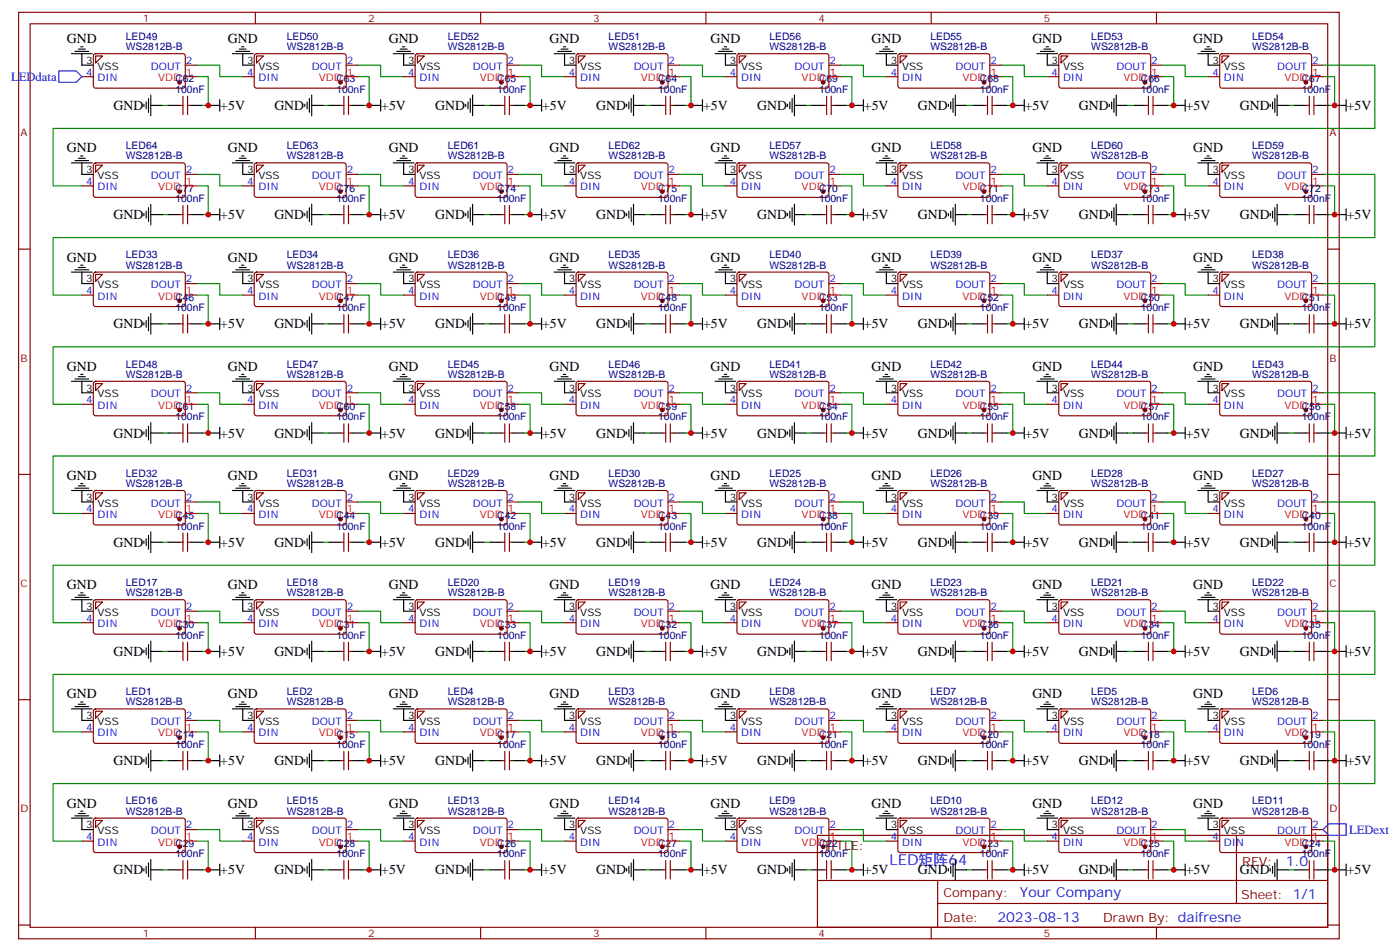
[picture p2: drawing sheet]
<svg xmlns="http://www.w3.org/2000/svg" width="430mm" height="292mm" viewBox="0 0 430 292" stroke-linecap="round" stroke-linejoin="round" font-family="sans-serif">
<defs><g id="words">
<text font-size="4.6" fill="#00f" x="273" y="265.4">LED矩阵64</text>
<g font-size="4.2">
<text x="20.5" y="13.2">GND</text>
<text x="69.9" y="13.2">GND</text>
<text x="119.3" y="13.2">GND</text>
<text x="168.7" y="13.2">GND</text>
<text x="218.1" y="13.2">GND</text>
<text x="267.5" y="13.2">GND</text>
<text x="316.9" y="13.2">GND</text>
<text x="366.3" y="13.2">GND</text>
<text x="34.8" y="33.7">GND</text>
<text x="67.6" y="33.7">+5V</text>
<text x="84.2" y="33.7">GND</text>
<text x="117" y="33.7">+5V</text>
<text x="133.6" y="33.7">GND</text>
<text x="166.4" y="33.7">+5V</text>
<text x="183" y="33.7">GND</text>
<text x="215.8" y="33.7">+5V</text>
<text x="232.4" y="33.7">GND</text>
<text x="265.2" y="33.7">+5V</text>
<text x="281.8" y="33.7">GND</text>
<text x="314.6" y="33.7">+5V</text>
<text x="331.2" y="33.7">GND</text>
<text x="364" y="33.7">+5V</text>
<text x="380.5" y="33.7">GND</text>
<text x="413.3" y="33.7">+5V</text>
<text x="20.5" y="46.7">GND</text>
<text x="69.9" y="46.7">GND</text>
<text x="119.3" y="46.7">GND</text>
<text x="168.7" y="46.7">GND</text>
<text x="218.1" y="46.7">GND</text>
<text x="267.5" y="46.7">GND</text>
<text x="316.9" y="46.7">GND</text>
<text x="366.3" y="46.7">GND</text>
<text x="34.8" y="67.3">GND</text>
<text x="67.6" y="67.3">+5V</text>
<text x="84.2" y="67.3">GND</text>
<text x="117" y="67.3">+5V</text>
<text x="133.6" y="67.3">GND</text>
<text x="166.4" y="67.3">+5V</text>
<text x="183" y="67.3">GND</text>
<text x="215.8" y="67.3">+5V</text>
<text x="232.4" y="67.3">GND</text>
<text x="265.2" y="67.3">+5V</text>
<text x="281.8" y="67.3">GND</text>
<text x="314.6" y="67.3">+5V</text>
<text x="331.2" y="67.3">GND</text>
<text x="364" y="67.3">+5V</text>
<text x="380.5" y="67.3">GND</text>
<text x="413.3" y="67.3">+5V</text>
<text x="20.5" y="80.3">GND</text>
<text x="69.9" y="80.3">GND</text>
<text x="119.3" y="80.3">GND</text>
<text x="168.7" y="80.3">GND</text>
<text x="218.1" y="80.3">GND</text>
<text x="267.5" y="80.3">GND</text>
<text x="316.9" y="80.3">GND</text>
<text x="366.3" y="80.3">GND</text>
<text x="34.8" y="100.8">GND</text>
<text x="67.6" y="100.8">+5V</text>
<text x="84.2" y="100.8">GND</text>
<text x="117" y="100.8">+5V</text>
<text x="133.6" y="100.8">GND</text>
<text x="166.4" y="100.8">+5V</text>
<text x="183" y="100.8">GND</text>
<text x="215.8" y="100.8">+5V</text>
<text x="232.4" y="100.8">GND</text>
<text x="265.2" y="100.8">+5V</text>
<text x="281.8" y="100.8">GND</text>
<text x="314.6" y="100.8">+5V</text>
<text x="331.2" y="100.8">GND</text>
<text x="364" y="100.8">+5V</text>
<text x="380.5" y="100.8">GND</text>
<text x="413.3" y="100.8">+5V</text>
<text x="20.5" y="113.8">GND</text>
<text x="69.9" y="113.8">GND</text>
<text x="119.3" y="113.8">GND</text>
<text x="168.7" y="113.8">GND</text>
<text x="218.1" y="113.8">GND</text>
<text x="267.5" y="113.8">GND</text>
<text x="316.9" y="113.8">GND</text>
<text x="366.3" y="113.8">GND</text>
<text x="34.8" y="134.3">GND</text>
<text x="67.6" y="134.3">+5V</text>
<text x="84.2" y="134.3">GND</text>
<text x="117" y="134.3">+5V</text>
<text x="133.6" y="134.3">GND</text>
<text x="166.4" y="134.3">+5V</text>
<text x="183" y="134.3">GND</text>
<text x="215.8" y="134.3">+5V</text>
<text x="232.4" y="134.3">GND</text>
<text x="265.2" y="134.3">+5V</text>
<text x="281.8" y="134.3">GND</text>
<text x="314.6" y="134.3">+5V</text>
<text x="331.2" y="134.3">GND</text>
<text x="364" y="134.3">+5V</text>
<text x="380.5" y="134.3">GND</text>
<text x="413.3" y="134.3">+5V</text>
<text x="20.5" y="147.3">GND</text>
<text x="69.9" y="147.3">GND</text>
<text x="119.3" y="147.3">GND</text>
<text x="168.7" y="147.3">GND</text>
<text x="218.1" y="147.3">GND</text>
<text x="267.5" y="147.3">GND</text>
<text x="316.9" y="147.3">GND</text>
<text x="366.3" y="147.3">GND</text>
<text x="34.8" y="167.8">GND</text>
<text x="67.6" y="167.8">+5V</text>
<text x="84.2" y="167.8">GND</text>
<text x="117" y="167.8">+5V</text>
<text x="133.6" y="167.8">GND</text>
<text x="166.4" y="167.8">+5V</text>
<text x="183" y="167.8">GND</text>
<text x="215.8" y="167.8">+5V</text>
<text x="232.4" y="167.8">GND</text>
<text x="265.2" y="167.8">+5V</text>
<text x="281.8" y="167.8">GND</text>
<text x="314.6" y="167.8">+5V</text>
<text x="331.2" y="167.8">GND</text>
<text x="364" y="167.8">+5V</text>
<text x="380.5" y="167.8">GND</text>
<text x="413.3" y="167.8">+5V</text>
<text x="20.5" y="180.8">GND</text>
<text x="69.9" y="180.8">GND</text>
<text x="119.3" y="180.8">GND</text>
<text x="168.7" y="180.8">GND</text>
<text x="218.1" y="180.8">GND</text>
<text x="267.5" y="180.8">GND</text>
<text x="316.9" y="180.8">GND</text>
<text x="366.3" y="180.8">GND</text>
<text x="34.8" y="201.3">GND</text>
<text x="67.6" y="201.3">+5V</text>
<text x="84.2" y="201.3">GND</text>
<text x="117" y="201.3">+5V</text>
<text x="133.6" y="201.3">GND</text>
<text x="166.4" y="201.3">+5V</text>
<text x="183" y="201.3">GND</text>
<text x="215.8" y="201.3">+5V</text>
<text x="232.4" y="201.3">GND</text>
<text x="265.2" y="201.3">+5V</text>
<text x="281.8" y="201.3">GND</text>
<text x="314.6" y="201.3">+5V</text>
<text x="331.2" y="201.3">GND</text>
<text x="364" y="201.3">+5V</text>
<text x="380.5" y="201.3">GND</text>
<text x="413.3" y="201.3">+5V</text>
<text x="20.5" y="214.3">GND</text>
<text x="69.9" y="214.3">GND</text>
<text x="119.3" y="214.3">GND</text>
<text x="168.7" y="214.3">GND</text>
<text x="218.1" y="214.3">GND</text>
<text x="267.5" y="214.3">GND</text>
<text x="316.9" y="214.3">GND</text>
<text x="366.3" y="214.3">GND</text>
<text x="34.8" y="234.8">GND</text>
<text x="67.6" y="234.8">+5V</text>
<text x="84.2" y="234.8">GND</text>
<text x="117" y="234.8">+5V</text>
<text x="133.6" y="234.8">GND</text>
<text x="166.4" y="234.8">+5V</text>
<text x="183" y="234.8">GND</text>
<text x="215.8" y="234.8">+5V</text>
<text x="232.4" y="234.8">GND</text>
<text x="265.2" y="234.8">+5V</text>
<text x="281.8" y="234.8">GND</text>
<text x="314.6" y="234.8">+5V</text>
<text x="331.2" y="234.8">GND</text>
<text x="364" y="234.8">+5V</text>
<text x="380.5" y="234.8">GND</text>
<text x="413.3" y="234.8">+5V</text>
<text x="20.5" y="247.8">GND</text>
<text x="69.9" y="247.8">GND</text>
<text x="119.3" y="247.8">GND</text>
<text x="168.7" y="247.8">GND</text>
<text x="218.1" y="247.8">GND</text>
<text x="267.5" y="247.8">GND</text>
<text x="316.9" y="247.8">GND</text>
<text x="366.3" y="247.8">GND</text>
<text x="34.8" y="268.3">GND</text>
<text x="67.6" y="268.3">+5V</text>
<text x="84.2" y="268.3">GND</text>
<text x="117" y="268.3">+5V</text>
<text x="133.6" y="268.3">GND</text>
<text x="166.4" y="268.3">+5V</text>
<text x="183" y="268.3">GND</text>
<text x="215.8" y="268.3">+5V</text>
<text x="232.4" y="268.3">GND</text>
<text x="265.2" y="268.3">+5V</text>
<text x="281.8" y="268.3">GND</text>
<text x="314.6" y="268.3">+5V</text>
<text x="331.2" y="268.3">GND</text>
<text x="364" y="268.3">+5V</text>
<text x="380.5" y="268.3">GND</text>
<text x="413.3" y="268.3">+5V</text>
</g>
<g font-size="4.2" fill="#00f">
<text x="394.7" y="265.6">1.0</text>
<text x="313.1" y="275.2">Your Company</text>
<text x="306.1" y="283">2023-08-13</text>
</g>
<g font-size="3.9" fill="#00f">
<text x="3.4" y="24.8">LEDdata</text>
<text x="414.1" y="255.9">LEDext</text>
</g>
<g font-size="3.9" fill="#800">
<text x="252.7" y="260.9">TITLE:</text>
<text x="381.3" y="265.6">REV:</text>
<text x="289.6" y="275.1">Company:</text>
<text x="380.9" y="275.8">Sheet: 1/1</text>
<text x="289.6" y="282.8">Date:</text>
<text x="338.6" y="282.9">Drawn By: daifresne</text>
</g>
<g font-size="3.2" fill="#800">
<text x="43.8" y="6.8">1</text>
<text x="113" y="6.8">2</text>
<text x="182.1" y="6.8">3</text>
<text x="251.2" y="6.8">4</text>
<text x="320.4" y="6.8">5</text>
<text x="6.2" y="41.9">A</text>
<text x="408.1" y="41.9">A</text>
<text x="6.2" y="111">B</text>
<text x="408.1" y="111">B</text>
<text x="6.2" y="180.2">C</text>
<text x="408.1" y="180.2">C</text>
<text x="6.2" y="249.3">D</text>
<text x="408.1" y="249.3">D</text>
<text x="43.8" y="287.6">1</text>
<text x="113" y="287.6">2</text>
<text x="182.1" y="287.6">3</text>
<text x="251.2" y="287.6">4</text>
<text x="320.4" y="287.6">5</text>
</g>
<g font-size="3.2" fill="#000080">
<text x="38.6" y="15.4">WS2812B-B</text>
<text x="38.6" y="12.2">LED49</text>
<text x="88" y="15.4">WS2812B-B</text>
<text x="88" y="12.2">LED50</text>
<text x="137.4" y="15.4">WS2812B-B</text>
<text x="137.4" y="12.2">LED52</text>
<text x="186.8" y="15.4">WS2812B-B</text>
<text x="186.8" y="12.2">LED51</text>
<text x="236.2" y="15.4">WS2812B-B</text>
<text x="236.2" y="12.2">LED56</text>
<text x="285.6" y="15.4">WS2812B-B</text>
<text x="285.6" y="12.2">LED55</text>
<text x="335" y="15.4">WS2812B-B</text>
<text x="335" y="12.2">LED53</text>
<text x="384.4" y="15.4">WS2812B-B</text>
<text x="384.4" y="12.2">LED54</text>
<text x="53.9" y="28.5">100nF</text>
<text x="53.9" y="25.3">C62</text>
<text x="103.2" y="28.5">100nF</text>
<text x="103.2" y="25.3">C63</text>
<text x="152.6" y="28.5">100nF</text>
<text x="152.6" y="25.3">C65</text>
<text x="202" y="28.5">100nF</text>
<text x="202" y="25.3">C64</text>
<text x="251.4" y="28.5">100nF</text>
<text x="251.4" y="25.3">C69</text>
<text x="300.8" y="28.5">100nF</text>
<text x="300.8" y="25.3">C68</text>
<text x="350.2" y="28.5">100nF</text>
<text x="350.2" y="25.3">C66</text>
<text x="399.6" y="28.5">100nF</text>
<text x="399.6" y="25.3">C67</text>
<text x="38.6" y="45.8">LED64</text>
<text x="88" y="45.8">LED63</text>
<text x="137.4" y="45.8">LED61</text>
<text x="186.8" y="45.8">LED62</text>
<text x="236.2" y="45.8">LED57</text>
<text x="285.6" y="45.8">LED58</text>
<text x="335" y="45.8">LED60</text>
<text x="384.4" y="45.8">LED59</text>
<text x="38.6" y="48.9">WS2812B-B</text>
<text x="88" y="48.9">WS2812B-B</text>
<text x="137.4" y="48.9">WS2812B-B</text>
<text x="186.8" y="48.9">WS2812B-B</text>
<text x="236.2" y="48.9">WS2812B-B</text>
<text x="285.6" y="48.9">WS2812B-B</text>
<text x="335" y="48.9">WS2812B-B</text>
<text x="384.4" y="48.9">WS2812B-B</text>
<text x="53.9" y="58.8">C77</text>
<text x="103.2" y="58.8">C76</text>
<text x="152.6" y="58.8">C74</text>
<text x="202" y="58.8">C75</text>
<text x="251.4" y="58.8">C70</text>
<text x="300.8" y="58.8">C71</text>
<text x="350.2" y="58.8">C73</text>
<text x="399.6" y="58.8">C72</text>
<text x="53.9" y="62">100nF</text>
<text x="103.2" y="62">100nF</text>
<text x="152.6" y="62">100nF</text>
<text x="202" y="62">100nF</text>
<text x="251.4" y="62">100nF</text>
<text x="300.8" y="62">100nF</text>
<text x="350.2" y="62">100nF</text>
<text x="399.6" y="62">100nF</text>
<text x="38.6" y="82.4">WS2812B-B</text>
<text x="38.6" y="79.3">LED33</text>
<text x="88" y="82.4">WS2812B-B</text>
<text x="88" y="79.3">LED34</text>
<text x="137.4" y="82.4">WS2812B-B</text>
<text x="137.4" y="79.3">LED36</text>
<text x="186.8" y="82.4">WS2812B-B</text>
<text x="186.8" y="79.3">LED35</text>
<text x="236.2" y="82.4">WS2812B-B</text>
<text x="236.2" y="79.3">LED40</text>
<text x="285.6" y="82.4">WS2812B-B</text>
<text x="285.6" y="79.3">LED39</text>
<text x="335" y="82.4">WS2812B-B</text>
<text x="335" y="79.3">LED37</text>
<text x="384.4" y="82.4">WS2812B-B</text>
<text x="384.4" y="79.3">LED38</text>
<text x="53.9" y="95.5">100nF</text>
<text x="53.9" y="92.3">C46</text>
<text x="103.2" y="95.5">100nF</text>
<text x="103.2" y="92.3">C47</text>
<text x="152.6" y="95.5">100nF</text>
<text x="152.6" y="92.3">C49</text>
<text x="202" y="95.5">100nF</text>
<text x="202" y="92.3">C48</text>
<text x="251.4" y="95.5">100nF</text>
<text x="251.4" y="92.3">C53</text>
<text x="300.8" y="95.5">100nF</text>
<text x="300.8" y="92.3">C52</text>
<text x="350.2" y="95.5">100nF</text>
<text x="350.2" y="92.3">C50</text>
<text x="399.6" y="95.5">100nF</text>
<text x="399.6" y="92.3">C51</text>
<text x="38.6" y="112.8">LED48</text>
<text x="88" y="112.8">LED47</text>
<text x="137.4" y="112.8">LED45</text>
<text x="186.8" y="112.8">LED46</text>
<text x="236.2" y="112.8">LED41</text>
<text x="285.6" y="112.8">LED42</text>
<text x="335" y="112.8">LED44</text>
<text x="384.4" y="112.8">LED43</text>
<text x="38.6" y="116">WS2812B-B</text>
<text x="88" y="116">WS2812B-B</text>
<text x="137.4" y="116">WS2812B-B</text>
<text x="186.8" y="116">WS2812B-B</text>
<text x="236.2" y="116">WS2812B-B</text>
<text x="285.6" y="116">WS2812B-B</text>
<text x="335" y="116">WS2812B-B</text>
<text x="384.4" y="116">WS2812B-B</text>
<text x="53.9" y="125.8">C61</text>
<text x="103.2" y="125.8">C60</text>
<text x="152.6" y="125.8">C58</text>
<text x="202" y="125.8">C59</text>
<text x="251.4" y="125.8">C54</text>
<text x="300.8" y="125.8">C55</text>
<text x="350.2" y="125.8">C57</text>
<text x="399.6" y="125.8">C56</text>
<text x="53.9" y="129">100nF</text>
<text x="103.2" y="129">100nF</text>
<text x="152.6" y="129">100nF</text>
<text x="202" y="129">100nF</text>
<text x="251.4" y="129">100nF</text>
<text x="300.8" y="129">100nF</text>
<text x="350.2" y="129">100nF</text>
<text x="399.6" y="129">100nF</text>
<text x="38.6" y="149.5">WS2812B-B</text>
<text x="38.6" y="146.3">LED32</text>
<text x="88" y="149.5">WS2812B-B</text>
<text x="88" y="146.3">LED31</text>
<text x="137.4" y="149.5">WS2812B-B</text>
<text x="137.4" y="146.3">LED29</text>
<text x="186.8" y="149.5">WS2812B-B</text>
<text x="186.8" y="146.3">LED30</text>
<text x="236.2" y="149.5">WS2812B-B</text>
<text x="236.2" y="146.3">LED25</text>
<text x="285.6" y="149.5">WS2812B-B</text>
<text x="285.6" y="146.3">LED26</text>
<text x="335" y="149.5">WS2812B-B</text>
<text x="335" y="146.3">LED28</text>
<text x="384.4" y="149.5">WS2812B-B</text>
<text x="384.4" y="146.3">LED27</text>
<text x="53.9" y="159.4">C45</text>
<text x="103.2" y="159.4">C44</text>
<text x="152.6" y="159.4">C42</text>
<text x="202" y="159.4">C43</text>
<text x="251.4" y="159.4">C38</text>
<text x="300.8" y="159.4">C39</text>
<text x="350.2" y="159.4">C41</text>
<text x="399.6" y="159.4">C40</text>
<text x="53.9" y="162.5">100nF</text>
<text x="103.2" y="162.5">100nF</text>
<text x="152.6" y="162.5">100nF</text>
<text x="202" y="162.5">100nF</text>
<text x="251.4" y="162.5">100nF</text>
<text x="300.8" y="162.5">100nF</text>
<text x="350.2" y="162.5">100nF</text>
<text x="399.6" y="162.5">100nF</text>
<text x="38.6" y="179.8">LED17</text>
<text x="88" y="179.8">LED18</text>
<text x="137.4" y="179.8">LED20</text>
<text x="186.8" y="179.8">LED19</text>
<text x="236.2" y="179.8">LED24</text>
<text x="285.6" y="179.8">LED23</text>
<text x="335" y="179.8">LED21</text>
<text x="384.4" y="179.8">LED22</text>
<text x="38.6" y="183">WS2812B-B</text>
<text x="88" y="183">WS2812B-B</text>
<text x="137.4" y="183">WS2812B-B</text>
<text x="186.8" y="183">WS2812B-B</text>
<text x="236.2" y="183">WS2812B-B</text>
<text x="285.6" y="183">WS2812B-B</text>
<text x="335" y="183">WS2812B-B</text>
<text x="384.4" y="183">WS2812B-B</text>
<text x="53.9" y="196">100nF</text>
<text x="53.9" y="192.9">C30</text>
<text x="103.2" y="196">100nF</text>
<text x="103.2" y="192.9">C31</text>
<text x="152.6" y="196">100nF</text>
<text x="152.6" y="192.9">C33</text>
<text x="202" y="196">100nF</text>
<text x="202" y="192.9">C32</text>
<text x="251.4" y="196">100nF</text>
<text x="251.4" y="192.9">C37</text>
<text x="300.8" y="196">100nF</text>
<text x="300.8" y="192.9">C36</text>
<text x="350.2" y="196">100nF</text>
<text x="350.2" y="192.9">C34</text>
<text x="399.6" y="196">100nF</text>
<text x="399.6" y="192.9">C35</text>
<text x="38.6" y="213.3">LED1</text>
<text x="88" y="213.3">LED2</text>
<text x="137.4" y="213.3">LED4</text>
<text x="186.8" y="213.3">LED3</text>
<text x="236.2" y="213.3">LED8</text>
<text x="285.6" y="213.3">LED7</text>
<text x="335" y="213.3">LED5</text>
<text x="384.4" y="213.3">LED6</text>
<text x="38.6" y="216.5">WS2812B-B</text>
<text x="88" y="216.5">WS2812B-B</text>
<text x="137.4" y="216.5">WS2812B-B</text>
<text x="186.8" y="216.5">WS2812B-B</text>
<text x="236.2" y="216.5">WS2812B-B</text>
<text x="285.6" y="216.5">WS2812B-B</text>
<text x="335" y="216.5">WS2812B-B</text>
<text x="384.4" y="216.5">WS2812B-B</text>
<text x="53.9" y="226.4">C14</text>
<text x="103.2" y="226.4">C15</text>
<text x="152.6" y="226.4">C17</text>
<text x="202" y="226.4">C16</text>
<text x="251.4" y="226.4">C21</text>
<text x="300.8" y="226.4">C20</text>
<text x="350.2" y="226.4">C18</text>
<text x="399.6" y="226.4">C19</text>
<text x="53.9" y="229.6">100nF</text>
<text x="103.2" y="229.6">100nF</text>
<text x="152.6" y="229.6">100nF</text>
<text x="202" y="229.6">100nF</text>
<text x="251.4" y="229.6">100nF</text>
<text x="300.8" y="229.6">100nF</text>
<text x="350.2" y="229.6">100nF</text>
<text x="399.6" y="229.6">100nF</text>
<text x="38.6" y="250">WS2812B-B</text>
<text x="38.6" y="246.8">LED16</text>
<text x="88" y="250">WS2812B-B</text>
<text x="88" y="246.8">LED15</text>
<text x="137.4" y="250">WS2812B-B</text>
<text x="137.4" y="246.8">LED13</text>
<text x="186.8" y="250">WS2812B-B</text>
<text x="186.8" y="246.8">LED14</text>
<text x="236.2" y="250">WS2812B-B</text>
<text x="236.2" y="246.8">LED9</text>
<text x="285.6" y="250">WS2812B-B</text>
<text x="285.6" y="246.8">LED10</text>
<text x="335" y="250">WS2812B-B</text>
<text x="335" y="246.8">LED12</text>
<text x="384.4" y="250">WS2812B-B</text>
<text x="384.4" y="246.8">LED11</text>
<text x="53.9" y="263.1">100nF</text>
<text x="53.9" y="259.9">C29</text>
<text x="103.2" y="263.1">100nF</text>
<text x="103.2" y="259.9">C28</text>
<text x="152.6" y="263.1">100nF</text>
<text x="152.6" y="259.9">C26</text>
<text x="202" y="263.1">100nF</text>
<text x="202" y="259.9">C27</text>
<text x="251.4" y="263.1">100nF</text>
<text x="251.4" y="259.9">C22</text>
<text x="300.8" y="263.1">100nF</text>
<text x="300.8" y="259.9">C23</text>
<text x="350.2" y="263.1">100nF</text>
<text x="350.2" y="259.9">C25</text>
<text x="399.6" y="263.1">100nF</text>
<text x="399.6" y="259.9">C24</text>
</g>
<g font-size="3.2" fill="#00f">
<text x="26.5" y="23.2">4</text>
<text x="46.3" y="21.4">DOUT</text>
<text x="57" y="19.6">2</text>
<text x="75.8" y="23.2">4</text>
<text x="95.7" y="21.4">DOUT</text>
<text x="106.4" y="19.6">2</text>
<text x="125.2" y="23.2">4</text>
<text x="145.1" y="21.4">DOUT</text>
<text x="155.8" y="19.6">2</text>
<text x="174.6" y="23.2">4</text>
<text x="194.5" y="21.4">DOUT</text>
<text x="205.2" y="19.6">2</text>
<text x="224" y="23.2">4</text>
<text x="243.9" y="21.4">DOUT</text>
<text x="254.6" y="19.6">2</text>
<text x="273.4" y="23.2">4</text>
<text x="293.3" y="21.4">DOUT</text>
<text x="304" y="19.6">2</text>
<text x="322.8" y="23.2">4</text>
<text x="342.7" y="21.4">DOUT</text>
<text x="353.4" y="19.6">2</text>
<text x="372.2" y="23.2">4</text>
<text x="392.1" y="21.4">DOUT</text>
<text x="402.8" y="19.6">2</text>
<text x="30" y="24.9">DIN</text>
<text x="79.3" y="24.9">DIN</text>
<text x="128.7" y="24.9">DIN</text>
<text x="178.1" y="24.9">DIN</text>
<text x="227.5" y="24.9">DIN</text>
<text x="276.9" y="24.9">DIN</text>
<text x="326.3" y="24.9">DIN</text>
<text x="375.7" y="24.9">DIN</text>
<text x="57" y="53.2">2</text>
<text x="106.4" y="53.2">2</text>
<text x="155.8" y="53.2">2</text>
<text x="205.2" y="53.2">2</text>
<text x="254.6" y="53.2">2</text>
<text x="304" y="53.2">2</text>
<text x="353.4" y="53.2">2</text>
<text x="402.8" y="53.2">2</text>
<text x="26.5" y="56.7">4</text>
<text x="30" y="58.5">DIN</text>
<text x="46.3" y="54.9">DOUT</text>
<text x="75.8" y="56.7">4</text>
<text x="79.3" y="58.5">DIN</text>
<text x="95.7" y="54.9">DOUT</text>
<text x="125.2" y="56.7">4</text>
<text x="128.7" y="58.5">DIN</text>
<text x="145.1" y="54.9">DOUT</text>
<text x="174.6" y="56.7">4</text>
<text x="178.1" y="58.5">DIN</text>
<text x="194.5" y="54.9">DOUT</text>
<text x="224" y="56.7">4</text>
<text x="227.5" y="58.5">DIN</text>
<text x="243.9" y="54.9">DOUT</text>
<text x="273.4" y="56.7">4</text>
<text x="276.9" y="58.5">DIN</text>
<text x="293.3" y="54.9">DOUT</text>
<text x="322.8" y="56.7">4</text>
<text x="326.3" y="58.5">DIN</text>
<text x="342.7" y="54.9">DOUT</text>
<text x="372.2" y="56.7">4</text>
<text x="375.7" y="58.5">DIN</text>
<text x="392.1" y="54.9">DOUT</text>
<text x="46.3" y="88.4">DOUT</text>
<text x="57" y="86.7">2</text>
<text x="95.7" y="88.4">DOUT</text>
<text x="106.4" y="86.7">2</text>
<text x="145.1" y="88.4">DOUT</text>
<text x="155.8" y="86.7">2</text>
<text x="194.5" y="88.4">DOUT</text>
<text x="205.2" y="86.7">2</text>
<text x="243.9" y="88.4">DOUT</text>
<text x="254.6" y="86.7">2</text>
<text x="293.3" y="88.4">DOUT</text>
<text x="304" y="86.7">2</text>
<text x="342.7" y="88.4">DOUT</text>
<text x="353.4" y="86.7">2</text>
<text x="392.1" y="88.4">DOUT</text>
<text x="402.8" y="86.7">2</text>
<text x="26.5" y="90.2">4</text>
<text x="30" y="92">DIN</text>
<text x="75.8" y="90.2">4</text>
<text x="79.3" y="92">DIN</text>
<text x="125.2" y="90.2">4</text>
<text x="128.7" y="92">DIN</text>
<text x="174.6" y="90.2">4</text>
<text x="178.1" y="92">DIN</text>
<text x="224" y="90.2">4</text>
<text x="227.5" y="92">DIN</text>
<text x="273.4" y="90.2">4</text>
<text x="276.9" y="92">DIN</text>
<text x="322.8" y="90.2">4</text>
<text x="326.3" y="92">DIN</text>
<text x="372.2" y="90.2">4</text>
<text x="375.7" y="92">DIN</text>
<text x="26.5" y="123.7">4</text>
<text x="30" y="125.5">DIN</text>
<text x="46.3" y="122">DOUT</text>
<text x="57" y="120.2">2</text>
<text x="75.8" y="123.7">4</text>
<text x="79.3" y="125.5">DIN</text>
<text x="95.7" y="122">DOUT</text>
<text x="106.4" y="120.2">2</text>
<text x="125.2" y="123.7">4</text>
<text x="128.7" y="125.5">DIN</text>
<text x="145.1" y="122">DOUT</text>
<text x="155.8" y="120.2">2</text>
<text x="174.6" y="123.7">4</text>
<text x="178.1" y="125.5">DIN</text>
<text x="194.5" y="122">DOUT</text>
<text x="205.2" y="120.2">2</text>
<text x="224" y="123.7">4</text>
<text x="227.5" y="125.5">DIN</text>
<text x="243.9" y="122">DOUT</text>
<text x="254.6" y="120.2">2</text>
<text x="273.4" y="123.7">4</text>
<text x="276.9" y="125.5">DIN</text>
<text x="293.3" y="122">DOUT</text>
<text x="304" y="120.2">2</text>
<text x="322.8" y="123.7">4</text>
<text x="326.3" y="125.5">DIN</text>
<text x="342.7" y="122">DOUT</text>
<text x="353.4" y="120.2">2</text>
<text x="372.2" y="123.7">4</text>
<text x="375.7" y="125.5">DIN</text>
<text x="392.1" y="122">DOUT</text>
<text x="402.8" y="120.2">2</text>
<text x="46.3" y="155.5">DOUT</text>
<text x="57" y="153.7">2</text>
<text x="95.7" y="155.5">DOUT</text>
<text x="106.4" y="153.7">2</text>
<text x="145.1" y="155.5">DOUT</text>
<text x="155.8" y="153.7">2</text>
<text x="194.5" y="155.5">DOUT</text>
<text x="205.2" y="153.7">2</text>
<text x="243.9" y="155.5">DOUT</text>
<text x="254.6" y="153.7">2</text>
<text x="293.3" y="155.5">DOUT</text>
<text x="304" y="153.7">2</text>
<text x="342.7" y="155.5">DOUT</text>
<text x="353.4" y="153.7">2</text>
<text x="392.1" y="155.5">DOUT</text>
<text x="402.8" y="153.7">2</text>
<text x="26.5" y="157.2">4</text>
<text x="30" y="159">DIN</text>
<text x="75.8" y="157.2">4</text>
<text x="79.3" y="159">DIN</text>
<text x="125.2" y="157.2">4</text>
<text x="128.7" y="159">DIN</text>
<text x="174.6" y="157.2">4</text>
<text x="178.1" y="159">DIN</text>
<text x="224" y="157.2">4</text>
<text x="227.5" y="159">DIN</text>
<text x="273.4" y="157.2">4</text>
<text x="276.9" y="159">DIN</text>
<text x="322.8" y="157.2">4</text>
<text x="326.3" y="159">DIN</text>
<text x="372.2" y="157.2">4</text>
<text x="375.7" y="159">DIN</text>
<text x="26.5" y="190.7">4</text>
<text x="46.3" y="189">DOUT</text>
<text x="57" y="187.2">2</text>
<text x="75.8" y="190.7">4</text>
<text x="95.7" y="189">DOUT</text>
<text x="106.4" y="187.2">2</text>
<text x="125.2" y="190.7">4</text>
<text x="145.1" y="189">DOUT</text>
<text x="155.8" y="187.2">2</text>
<text x="174.6" y="190.7">4</text>
<text x="194.5" y="189">DOUT</text>
<text x="205.2" y="187.2">2</text>
<text x="224" y="190.7">4</text>
<text x="243.9" y="189">DOUT</text>
<text x="254.6" y="187.2">2</text>
<text x="273.4" y="190.7">4</text>
<text x="293.3" y="189">DOUT</text>
<text x="304" y="187.2">2</text>
<text x="322.8" y="190.7">4</text>
<text x="342.7" y="189">DOUT</text>
<text x="353.4" y="187.2">2</text>
<text x="372.2" y="190.7">4</text>
<text x="392.1" y="189">DOUT</text>
<text x="402.8" y="187.2">2</text>
<text x="30" y="192.5">DIN</text>
<text x="79.3" y="192.5">DIN</text>
<text x="128.7" y="192.5">DIN</text>
<text x="178.1" y="192.5">DIN</text>
<text x="227.5" y="192.5">DIN</text>
<text x="276.9" y="192.5">DIN</text>
<text x="326.3" y="192.5">DIN</text>
<text x="375.7" y="192.5">DIN</text>
<text x="57" y="220.7">2</text>
<text x="106.4" y="220.7">2</text>
<text x="155.8" y="220.7">2</text>
<text x="205.2" y="220.7">2</text>
<text x="254.6" y="220.7">2</text>
<text x="304" y="220.7">2</text>
<text x="353.4" y="220.7">2</text>
<text x="402.8" y="220.7">2</text>
<text x="26.5" y="224.3">4</text>
<text x="30" y="226">DIN</text>
<text x="46.3" y="222.5">DOUT</text>
<text x="75.8" y="224.3">4</text>
<text x="79.3" y="226">DIN</text>
<text x="95.7" y="222.5">DOUT</text>
<text x="125.2" y="224.3">4</text>
<text x="128.7" y="226">DIN</text>
<text x="145.1" y="222.5">DOUT</text>
<text x="174.6" y="224.3">4</text>
<text x="178.1" y="226">DIN</text>
<text x="194.5" y="222.5">DOUT</text>
<text x="224" y="224.3">4</text>
<text x="227.5" y="226">DIN</text>
<text x="243.9" y="222.5">DOUT</text>
<text x="273.4" y="224.3">4</text>
<text x="276.9" y="226">DIN</text>
<text x="293.3" y="222.5">DOUT</text>
<text x="322.8" y="224.3">4</text>
<text x="326.3" y="226">DIN</text>
<text x="342.7" y="222.5">DOUT</text>
<text x="372.2" y="224.3">4</text>
<text x="375.7" y="226">DIN</text>
<text x="392.1" y="222.5">DOUT</text>
<text x="26.5" y="257.8">4</text>
<text x="46.3" y="256">DOUT</text>
<text x="57" y="254.2">2</text>
<text x="75.8" y="257.8">4</text>
<text x="95.7" y="256">DOUT</text>
<text x="106.4" y="254.2">2</text>
<text x="125.2" y="257.8">4</text>
<text x="145.1" y="256">DOUT</text>
<text x="155.8" y="254.2">2</text>
<text x="174.6" y="257.8">4</text>
<text x="194.5" y="256">DOUT</text>
<text x="205.2" y="254.2">2</text>
<text x="224" y="257.8">4</text>
<text x="243.9" y="256">DOUT</text>
<text x="254.6" y="254.2">2</text>
<text x="273.4" y="257.8">4</text>
<text x="293.3" y="256">DOUT</text>
<text x="304" y="254.2">2</text>
<text x="322.8" y="257.8">4</text>
<text x="342.7" y="256">DOUT</text>
<text x="353.4" y="254.2">2</text>
<text x="372.2" y="257.8">4</text>
<text x="392.1" y="256">DOUT</text>
<text x="402.8" y="254.2">2</text>
<text x="30" y="259.5">DIN</text>
<text x="79.3" y="259.5">DIN</text>
<text x="128.7" y="259.5">DIN</text>
<text x="178.1" y="259.5">DIN</text>
<text x="227.5" y="259.5">DIN</text>
<text x="276.9" y="259.5">DIN</text>
<text x="326.3" y="259.5">DIN</text>
<text x="375.7" y="259.5">DIN</text>
</g>
<g font-size="3.2">
<text x="26.5" y="19.6">3</text>
<text x="30" y="21.4">VSS</text>
<text x="75.8" y="19.6">3</text>
<text x="79.3" y="21.4">VSS</text>
<text x="125.2" y="19.6">3</text>
<text x="128.7" y="21.4">VSS</text>
<text x="174.6" y="19.6">3</text>
<text x="178.1" y="21.4">VSS</text>
<text x="224" y="19.6">3</text>
<text x="227.5" y="21.4">VSS</text>
<text x="273.4" y="19.6">3</text>
<text x="276.9" y="21.4">VSS</text>
<text x="322.8" y="19.6">3</text>
<text x="326.3" y="21.4">VSS</text>
<text x="372.2" y="19.6">3</text>
<text x="375.7" y="21.4">VSS</text>
<text x="26.5" y="53.2">3</text>
<text x="75.8" y="53.2">3</text>
<text x="125.2" y="53.2">3</text>
<text x="174.6" y="53.2">3</text>
<text x="224" y="53.2">3</text>
<text x="273.4" y="53.2">3</text>
<text x="322.8" y="53.2">3</text>
<text x="372.2" y="53.2">3</text>
<text x="30" y="54.9">VSS</text>
<text x="79.3" y="54.9">VSS</text>
<text x="128.7" y="54.9">VSS</text>
<text x="178.1" y="54.9">VSS</text>
<text x="227.5" y="54.9">VSS</text>
<text x="276.9" y="54.9">VSS</text>
<text x="326.3" y="54.9">VSS</text>
<text x="375.7" y="54.9">VSS</text>
<text x="26.5" y="86.7">3</text>
<text x="30" y="88.4">VSS</text>
<text x="75.8" y="86.7">3</text>
<text x="79.3" y="88.4">VSS</text>
<text x="125.2" y="86.7">3</text>
<text x="128.7" y="88.4">VSS</text>
<text x="174.6" y="86.7">3</text>
<text x="178.1" y="88.4">VSS</text>
<text x="224" y="86.7">3</text>
<text x="227.5" y="88.4">VSS</text>
<text x="273.4" y="86.7">3</text>
<text x="276.9" y="88.4">VSS</text>
<text x="322.8" y="86.7">3</text>
<text x="326.3" y="88.4">VSS</text>
<text x="372.2" y="86.7">3</text>
<text x="375.7" y="88.4">VSS</text>
<text x="26.5" y="120.2">3</text>
<text x="30" y="122">VSS</text>
<text x="75.8" y="120.2">3</text>
<text x="79.3" y="122">VSS</text>
<text x="125.2" y="120.2">3</text>
<text x="128.7" y="122">VSS</text>
<text x="174.6" y="120.2">3</text>
<text x="178.1" y="122">VSS</text>
<text x="224" y="120.2">3</text>
<text x="227.5" y="122">VSS</text>
<text x="273.4" y="120.2">3</text>
<text x="276.9" y="122">VSS</text>
<text x="322.8" y="120.2">3</text>
<text x="326.3" y="122">VSS</text>
<text x="372.2" y="120.2">3</text>
<text x="375.7" y="122">VSS</text>
<text x="26.5" y="153.7">3</text>
<text x="30" y="155.5">VSS</text>
<text x="75.8" y="153.7">3</text>
<text x="79.3" y="155.5">VSS</text>
<text x="125.2" y="153.7">3</text>
<text x="128.7" y="155.5">VSS</text>
<text x="174.6" y="153.7">3</text>
<text x="178.1" y="155.5">VSS</text>
<text x="224" y="153.7">3</text>
<text x="227.5" y="155.5">VSS</text>
<text x="273.4" y="153.7">3</text>
<text x="276.9" y="155.5">VSS</text>
<text x="322.8" y="153.7">3</text>
<text x="326.3" y="155.5">VSS</text>
<text x="372.2" y="153.7">3</text>
<text x="375.7" y="155.5">VSS</text>
<text x="26.5" y="187.2">3</text>
<text x="30" y="189">VSS</text>
<text x="75.8" y="187.2">3</text>
<text x="79.3" y="189">VSS</text>
<text x="125.2" y="187.2">3</text>
<text x="128.7" y="189">VSS</text>
<text x="174.6" y="187.2">3</text>
<text x="178.1" y="189">VSS</text>
<text x="224" y="187.2">3</text>
<text x="227.5" y="189">VSS</text>
<text x="273.4" y="187.2">3</text>
<text x="276.9" y="189">VSS</text>
<text x="322.8" y="187.2">3</text>
<text x="326.3" y="189">VSS</text>
<text x="372.2" y="187.2">3</text>
<text x="375.7" y="189">VSS</text>
<text x="26.5" y="220.7">3</text>
<text x="75.8" y="220.7">3</text>
<text x="125.2" y="220.7">3</text>
<text x="174.6" y="220.7">3</text>
<text x="224" y="220.7">3</text>
<text x="273.4" y="220.7">3</text>
<text x="322.8" y="220.7">3</text>
<text x="372.2" y="220.7">3</text>
<text x="30" y="222.5">VSS</text>
<text x="79.3" y="222.5">VSS</text>
<text x="128.7" y="222.5">VSS</text>
<text x="178.1" y="222.5">VSS</text>
<text x="227.5" y="222.5">VSS</text>
<text x="276.9" y="222.5">VSS</text>
<text x="326.3" y="222.5">VSS</text>
<text x="375.7" y="222.5">VSS</text>
<text x="26.5" y="254.2">3</text>
<text x="30" y="256">VSS</text>
<text x="75.8" y="254.2">3</text>
<text x="79.3" y="256">VSS</text>
<text x="125.2" y="254.2">3</text>
<text x="128.7" y="256">VSS</text>
<text x="174.6" y="254.2">3</text>
<text x="178.1" y="256">VSS</text>
<text x="224" y="254.2">3</text>
<text x="227.5" y="256">VSS</text>
<text x="273.4" y="254.2">3</text>
<text x="276.9" y="256">VSS</text>
<text x="322.8" y="254.2">3</text>
<text x="326.3" y="256">VSS</text>
<text x="372.2" y="254.2">3</text>
<text x="375.7" y="256">VSS</text>
</g>
<g font-size="3.2" fill="#f00">
<text x="57" y="23.2">1</text>
<text x="106.4" y="23.2">1</text>
<text x="155.8" y="23.2">1</text>
<text x="205.2" y="23.2">1</text>
<text x="254.6" y="23.2">1</text>
<text x="304" y="23.2">1</text>
<text x="353.4" y="23.2">1</text>
<text x="402.8" y="23.2">1</text>
<text x="48.5" y="24.9">VDD</text>
<text x="97.9" y="24.9">VDD</text>
<text x="147.3" y="24.9">VDD</text>
<text x="196.7" y="24.9">VDD</text>
<text x="246.1" y="24.9">VDD</text>
<text x="295.4" y="24.9">VDD</text>
<text x="344.8" y="24.9">VDD</text>
<text x="394.2" y="24.9">VDD</text>
<text x="48.5" y="58.5">VDD</text>
<text x="57" y="56.7">1</text>
<text x="97.9" y="58.5">VDD</text>
<text x="106.4" y="56.7">1</text>
<text x="147.3" y="58.5">VDD</text>
<text x="155.8" y="56.7">1</text>
<text x="196.7" y="58.5">VDD</text>
<text x="205.2" y="56.7">1</text>
<text x="246.1" y="58.5">VDD</text>
<text x="254.6" y="56.7">1</text>
<text x="295.4" y="58.5">VDD</text>
<text x="304" y="56.7">1</text>
<text x="344.8" y="58.5">VDD</text>
<text x="353.4" y="56.7">1</text>
<text x="394.2" y="58.5">VDD</text>
<text x="402.8" y="56.7">1</text>
<text x="48.5" y="92">VDD</text>
<text x="57" y="90.2">1</text>
<text x="97.9" y="92">VDD</text>
<text x="106.4" y="90.2">1</text>
<text x="147.3" y="92">VDD</text>
<text x="155.8" y="90.2">1</text>
<text x="196.7" y="92">VDD</text>
<text x="205.2" y="90.2">1</text>
<text x="246.1" y="92">VDD</text>
<text x="254.6" y="90.2">1</text>
<text x="295.4" y="92">VDD</text>
<text x="304" y="90.2">1</text>
<text x="344.8" y="92">VDD</text>
<text x="353.4" y="90.2">1</text>
<text x="394.2" y="92">VDD</text>
<text x="402.8" y="90.2">1</text>
<text x="48.5" y="125.5">VDD</text>
<text x="57" y="123.7">1</text>
<text x="97.9" y="125.5">VDD</text>
<text x="106.4" y="123.7">1</text>
<text x="147.3" y="125.5">VDD</text>
<text x="155.8" y="123.7">1</text>
<text x="196.7" y="125.5">VDD</text>
<text x="205.2" y="123.7">1</text>
<text x="246.1" y="125.5">VDD</text>
<text x="254.6" y="123.7">1</text>
<text x="295.4" y="125.5">VDD</text>
<text x="304" y="123.7">1</text>
<text x="344.8" y="125.5">VDD</text>
<text x="353.4" y="123.7">1</text>
<text x="394.2" y="125.5">VDD</text>
<text x="402.8" y="123.7">1</text>
<text x="48.5" y="159">VDD</text>
<text x="57" y="157.2">1</text>
<text x="97.9" y="159">VDD</text>
<text x="106.4" y="157.2">1</text>
<text x="147.3" y="159">VDD</text>
<text x="155.8" y="157.2">1</text>
<text x="196.7" y="159">VDD</text>
<text x="205.2" y="157.2">1</text>
<text x="246.1" y="159">VDD</text>
<text x="254.6" y="157.2">1</text>
<text x="295.4" y="159">VDD</text>
<text x="304" y="157.2">1</text>
<text x="344.8" y="159">VDD</text>
<text x="353.4" y="157.2">1</text>
<text x="394.2" y="159">VDD</text>
<text x="402.8" y="157.2">1</text>
<text x="57" y="190.7">1</text>
<text x="106.4" y="190.7">1</text>
<text x="155.8" y="190.7">1</text>
<text x="205.2" y="190.7">1</text>
<text x="254.6" y="190.7">1</text>
<text x="304" y="190.7">1</text>
<text x="353.4" y="190.7">1</text>
<text x="402.8" y="190.7">1</text>
<text x="48.5" y="192.5">VDD</text>
<text x="97.9" y="192.5">VDD</text>
<text x="147.3" y="192.5">VDD</text>
<text x="196.7" y="192.5">VDD</text>
<text x="246.1" y="192.5">VDD</text>
<text x="295.4" y="192.5">VDD</text>
<text x="344.8" y="192.5">VDD</text>
<text x="394.2" y="192.5">VDD</text>
<text x="48.5" y="226">VDD</text>
<text x="57" y="224.3">1</text>
<text x="97.9" y="226">VDD</text>
<text x="106.4" y="224.3">1</text>
<text x="147.3" y="226">VDD</text>
<text x="155.8" y="224.3">1</text>
<text x="196.7" y="226">VDD</text>
<text x="205.2" y="224.3">1</text>
<text x="246.1" y="226">VDD</text>
<text x="254.6" y="224.3">1</text>
<text x="295.4" y="226">VDD</text>
<text x="304" y="224.3">1</text>
<text x="344.8" y="226">VDD</text>
<text x="353.4" y="224.3">1</text>
<text x="394.2" y="226">VDD</text>
<text x="402.8" y="224.3">1</text>
<text x="57" y="257.8">1</text>
<text x="106.4" y="257.8">1</text>
<text x="155.8" y="257.8">1</text>
<text x="205.2" y="257.8">1</text>
<text x="254.6" y="257.8">1</text>
<text x="304" y="257.8">1</text>
<text x="353.4" y="257.8">1</text>
<text x="402.8" y="257.8">1</text>
<text x="48.5" y="259.5">VDD</text>
<text x="97.9" y="259.5">VDD</text>
<text x="147.3" y="259.5">VDD</text>
<text x="196.7" y="259.5">VDD</text>
<text x="246.1" y="259.5">VDD</text>
<text x="295.4" y="259.5">VDD</text>
<text x="344.8" y="259.5">VDD</text>
<text x="394.2" y="259.5">VDD</text>
</g>
</g></defs>
<g fill="none" stroke="#870000" stroke-width=".35">
<path d="M5.7 3.8h405.4v284.3h-405.4zM9.2 7.3h398.3v277.3h-398.3zM28.9 16.7l.5-.2h27l.5 .7-.1 9.4-.6 .5-27.1-.1-.5-.6v-9.2zM29.4 17.2h2.1l-2.1 2.1zM78.3 16.7l.4-.2h27.1l.5 .7-.1 9.4-.6 .5-27.1-.1-.5-.6v-9.2zM78.4 3.8v3.5M78.7 17.2h2.2l-2.2 2.1zM127.7 16.7l.4-.2h27.1l.4 .7v9.4l-.7 .5-27-.1-.5-.6v-9.2zM128.1 17.2h2.1l-2.1 2.1zM147.5 3.8v3.5M177 16.7l.5-.2h27.1l.4 .7v9.4l-.7 .5-27.1-.1-.4-.6v-9.2zM177.5 17.2h2.1l-2.1 2.1z"/>
<path d="M216.7 3.8v3.5M226.4 16.7l.5-.2h27.1l.4 .7v9.4l-.7 .5-27.1-.1-.4-.6v-9.2zM226.9 17.2h2.1l-2.1 2.1zM275.8 16.7l.5-.2h27.1l.4 .7-.1 9.4-.6 .5-27.1-.1-.4-.6v-9.2zM276.3 17.2h2.1l-2.1 2.1zM285.8 3.8v3.5M325.2 16.7l.5-.2h27.1l.4 .7-.1 9.4-.6 .5-27.1-.1-.4-.6v-9.2zM325.7 17.2h2.1l-2.1 2.1zM355 3.8v3.5M374.6 16.7l.5-.2h27.1l.4 .7-.1 9.4-.6 .5-27.1-.1-.4-.6v-9.2zM375.1 17.2h2.1l-2.1 2.1zM25.1 23.5h3.5"/>
<path d="M55.1 32.3h1.1M56.2 29.5v5.7M56.9 20h3.5M57.6 29.5v5.7M57.6 32.3h1M74.5 23.5h3.5M104.5 32.3h1.1M105.6 29.5v5.7M106.3 20h3.5M107 29.5v5.7M107 32.3h1M123.9 23.5h3.5"/>
<path d="M153.9 32.3h1M154.9 29.5v5.7M155.6 20h3.6M156.4 29.5v5.7M156.4 32.3h1M173.3 23.5h3.5M203.3 32.3h1M204.3 29.5v5.7M205 20h3.6M205.7 29.5v5.7M205.7 32.3h1.1M222.7 23.5h3.5"/>
<path d="M252.7 32.3h1M253.7 29.5v5.7M254.4 20h3.6M255.1 29.5v5.7M255.1 32.3h1.1M272.1 23.5h3.5M302 32.3h1.1M303.1 29.5v5.7M303.8 20h3.5M304.5 29.5v5.7M304.5 32.3h1.1M321.5 23.5h3.5"/>
<path d="M351.4 32.3h1.1M352.5 29.5v5.7M353.2 20h3.5M353.9 29.5v5.7M353.9 32.3h1.1M370.8 23.5h3.6M400.8 32.3h1.1M401.9 29.5v5.7M402.6 20h3.5M403.3 29.5v5.7M403.3 32.3h1.1M25.1 57h3.5"/>
<path d="M28.9 50.2l.5-.2h27l.5 .7-.1 9.4-.6 .5-27.1-.1-.5-.6v-9.2zM29.4 50.7h2.1l-2.1 2.1zM56.9 53.5h3.5M74.5 57h3.5M78.3 50.2l.4-.2h27.1l.5 .7-.1 9.4-.6 .5-27.1-.1-.5-.6v-9.2zM78.7 50.7h2.2l-2.2 2.1zM106.3 53.5h3.5M123.9 57h3.5M127.7 50.2l.4-.2h27.1l.4 .7v9.4l-.7 .5-27-.1-.5-.6v-9.2zM128.1 50.7h2.1l-2.1 2.1zM155.6 53.5h3.6M173.3 57h3.5"/>
<path d="M177 50.2l.5-.2h27.1l.4 .7v9.4l-.7 .5-27.1-.1-.4-.6v-9.2zM177.5 50.7h2.1l-2.1 2.1zM205 53.5h3.6M222.7 57h3.5M226.4 50.2l.5-.2h27.1l.4 .7v9.4l-.7 .5-27.1-.1-.4-.6v-9.2zM226.9 50.7h2.1l-2.1 2.1zM254.4 53.5h3.6M272.1 57h3.5M275.8 50.2l.5-.2h27.1l.4 .7-.1 9.4-.6 .5-27.1-.1-.4-.6v-9.2zM276.3 50.7h2.1l-2.1 2.1zM303.8 53.5h3.5M321.5 57h3.5"/>
<path d="M325.2 50.2l.5-.2h27.1l.4 .7-.1 9.4-.6 .5-27.1-.1-.4-.6v-9.2zM325.7 50.7h2.1l-2.1 2.1zM353.2 53.5h3.5M370.8 57h3.6M374.6 50.2l.5-.2h27.1l.4 .7-.1 9.4-.6 .5-27.1-.1-.4-.6v-9.2zM375.1 50.7h2.1l-2.1 2.1zM402.6 53.5h3.5M5.7 76.4h3.5M55.1 65.9h1.1M56.2 63v5.7M57.6 63v5.7M57.6 65.9h1"/>
<path d="M104.5 65.9h1.1M105.6 63v5.7M107 63v5.7M107 65.9h1M153.9 65.9h1M154.9 63v5.7M156.4 63v5.7M156.4 65.9h1M203.3 65.9h1M204.3 63v5.7M205.7 63v5.7M205.7 65.9h1.1"/>
<path d="M252.7 65.9h1M253.7 63v5.7M255.1 63v5.7M255.1 65.9h1.1M302 65.9h1.1M303.1 63v5.7M304.5 63v5.7M304.5 65.9h1.1M351.4 65.9h1.1M352.5 63v5.7M353.9 63v5.7M353.9 65.9h1.1"/>
<path d="M400.8 65.9h1.1M401.9 63v5.7M403.3 63v5.7M403.3 65.9h1.1M407.5 76.4h3.6M25.1 90.6h3.5M28.9 83.7l.5-.2 27 .1 .5 .6-.1 9.5-.6 .4-27.1-.1-.5-.6v-9.2zM29.4 84.2h2.1l-2.1 2.1zM55.1 99.4h1.1M56.2 96.6v5.6M56.9 87h3.5M57.6 96.6v5.6"/>
<path d="M57.6 99.4h1M74.5 90.6h3.5M78.3 83.7l.4-.2 27.1 .1 .5 .6-.1 9.5-.6 .4-27.1-.1-.5-.6v-9.2zM78.7 84.2h2.2l-2.2 2.1zM104.5 99.4h1.1M105.6 96.6v5.6M106.3 87h3.5M107 96.6v5.6M107 99.4h1M123.9 90.6h3.5M127.7 83.7l.4-.2 27.1 .1 .4 .6v9.5l-.7 .4-27-.1-.5-.6v-9.2zM128.1 84.2h2.1l-2.1 2.1z"/>
<path d="M153.9 99.4h1M154.9 96.6v5.6M155.6 87h3.6M156.4 96.6v5.6M156.4 99.4h1M173.3 90.6h3.5M177 83.7l.5-.2 27.1 .1 .4 .6v9.5l-.7 .4-27.1-.1-.4-.6v-9.2zM177.5 84.2h2.1l-2.1 2.1zM203.3 99.4h1M204.3 96.6v5.6M205 87h3.6M205.7 96.6v5.6"/>
<path d="M205.7 99.4h1.1M222.7 90.6h3.5M226.4 83.7l.5-.2 27.1 .1 .4 .6v9.5l-.7 .4-27.1-.1-.4-.6v-9.2zM226.9 84.2h2.1l-2.1 2.1zM252.7 99.4h1M253.7 96.6v5.6M254.4 87h3.6M255.1 96.6v5.6M255.1 99.4h1.1M272.1 90.6h3.5M275.8 83.7l.5-.2 27.1 .1 .4 .6-.1 9.5-.6 .4-27.1-.1-.4-.6v-9.2zM276.3 84.2h2.1l-2.1 2.1z"/>
<path d="M302 99.4h1.1M303.1 96.6v5.6M303.8 87h3.5M304.5 96.6v5.6M304.5 99.4h1.1M321.5 90.6h3.5M325.2 83.7l.5-.2 27.1 .1 .4 .6-.1 9.5-.6 .4-27.1-.1-.4-.6v-9.2zM325.7 84.2h2.1l-2.1 2.1zM351.4 99.4h1.1M352.5 96.6v5.6M353.2 87h3.5M353.9 96.6v5.6"/>
<path d="M353.9 99.4h1.1M370.8 90.6h3.6M374.6 83.7l.5-.2 27.1 .1 .4 .6-.1 9.5-.6 .4-27.1-.1-.4-.6v-9.2zM375.1 84.2h2.1l-2.1 2.1zM400.8 99.4h1.1M401.9 96.6v5.6M402.6 87h3.5M403.3 96.6v5.6M403.3 99.4h1.1M28.9 117.2l.5-.2 27 .1 .5 .6-.1 9.5-.6 .4-27.1-.1-.5-.6v-9.2zM29.4 117.7h2.1l-2.1 2.1zM78.3 117.2l.4-.2 27.1 .1 .5 .6-.1 9.5-.6 .4-27.1-.1-.5-.6v-9.2z"/>
<path d="M78.7 117.7h2.2l-2.2 2.1zM127.7 117.2l.4-.2 27.1 .1 .4 .6v9.5l-.7 .4-27-.1-.5-.6v-9.2zM128.1 117.7h2.1l-2.1 2.1zM177 117.2l.5-.2 27.1 .1 .4 .6v9.5l-.7 .4-27.1-.1-.4-.6v-9.2zM177.5 117.7h2.1l-2.1 2.1zM226.4 117.2l.5-.2 27.1 .1 .4 .6v9.5l-.7 .4-27.1-.1-.4-.6v-9.2zM226.9 117.7h2.1l-2.1 2.1zM275.8 117.2l.5-.2 27.1 .1 .4 .6-.1 9.5-.6 .4-27.1-.1-.4-.6v-9.2zM276.3 117.7h2.1l-2.1 2.1zM325.2 117.2l.5-.2 27.1 .1 .4 .6-.1 9.5-.6 .4-27.1-.1-.4-.6v-9.2zM325.7 117.7h2.1l-2.1 2.1zM374.6 117.2l.5-.2 27.1 .1 .4 .6-.1 9.5-.6 .4-27.1-.1-.4-.6v-9.2z"/>
<path d="M375.1 117.7h2.1l-2.1 2.1zM25.1 124.1h3.5M55.1 132.9h1.1M56.2 130.1v5.6M56.9 120.5h3.5M57.6 130.1v5.6M57.6 132.9h1M74.5 124.1h3.5M104.5 132.9h1.1M105.6 130.1v5.6M106.3 120.5h3.5M107 130.1v5.6"/>
<path d="M107 132.9h1M123.9 124.1h3.5M153.9 132.9h1M154.9 130.1v5.6M155.6 120.5h3.6M156.4 130.1v5.6M156.4 132.9h1M173.3 124.1h3.5M203.3 132.9h1M204.3 130.1v5.6M205 120.5h3.6M205.7 130.1v5.6"/>
<path d="M205.7 132.9h1.1M222.7 124.1h3.5M252.7 132.9h1M253.7 130.1v5.6M254.4 120.5h3.6M255.1 130.1v5.6M255.1 132.9h1.1M272.1 124.1h3.5M302 132.9h1.1M303.1 130.1v5.6M303.8 120.5h3.5M304.5 130.1v5.6"/>
<path d="M304.5 132.9h1.1M321.5 124.1h3.5M351.4 132.9h1.1M352.5 130.1v5.6M353.2 120.5h3.5M353.9 130.1v5.6M353.9 132.9h1.1M370.8 124.1h3.6M400.8 132.9h1.1M401.9 130.1v5.6M402.6 120.5h3.5M403.3 130.1v5.6"/>
<path d="M403.3 132.9h1.1M5.7 145.6h3.5M25.1 157.6h3.5M28.9 150.7l.5-.2 27 .1 .5 .6-.1 9.5-.6 .4-27.1-.1-.5-.6v-9.2zM29.4 151.2h2.1l-2.1 2.2zM56.9 154.1h3.5M74.5 157.6h3.5M78.3 150.7l.4-.2 27.1 .1 .5 .6-.1 9.5-.6 .4-27.1-.1-.5-.6v-9.2zM78.7 151.2h2.2l-2.2 2.2zM106.3 154.1h3.5M123.9 157.6h3.5M127.7 150.7l.4-.2 27.1 .1 .4 .6v9.5l-.7 .4-27-.1-.5-.6v-9.2z"/>
<path d="M128.1 151.2h2.1l-2.1 2.2zM155.6 154.1h3.6M173.3 157.6h3.5M177 150.7l.5-.2 27.1 .1 .4 .6v9.5l-.7 .4-27.1-.1-.4-.6v-9.2zM177.5 151.2h2.1l-2.1 2.2zM205 154.1h3.6M222.7 157.6h3.5M226.4 150.7l.5-.2 27.1 .1 .4 .6v9.5l-.7 .4-27.1-.1-.4-.6v-9.2zM226.9 151.2h2.1l-2.1 2.2zM254.4 154.1h3.6M272.1 157.6h3.5M275.8 150.7l.5-.2 27.1 .1 .4 .6-.1 9.5-.6 .4-27.1-.1-.4-.6v-9.2z"/>
<path d="M276.3 151.2h2.1l-2.1 2.2zM303.8 154.1h3.5M321.5 157.6h3.5M325.2 150.7l.5-.2 27.1 .1 .4 .6-.1 9.5-.6 .4-27.1-.1-.4-.6v-9.2zM325.7 151.2h2.1l-2.1 2.2zM353.2 154.1h3.5M370.8 157.6h3.6M374.6 150.7l.5-.2 27.1 .1 .4 .6-.1 9.5-.6 .4-27.1-.1-.4-.6v-9.2zM375.1 151.2h2.1l-2.1 2.2zM402.6 154.1h3.5M407.5 145.6h3.6M55.1 166.4h1.1"/>
<path d="M56.2 163.6v5.6M57.6 163.6v5.6M57.6 166.4h1M104.5 166.4h1.1M105.6 163.6v5.6M107 163.6v5.6M107 166.4h1M153.9 166.4h1M154.9 163.6v5.6M156.4 163.6v5.6M156.4 166.4h1M203.3 166.4h1"/>
<path d="M204.3 163.6v5.6M205.7 163.6v5.6M205.7 166.4h1.1M252.7 166.4h1M253.7 163.6v5.6M255.1 163.6v5.6M255.1 166.4h1.1M302 166.4h1.1M303.1 163.6v5.6M304.5 163.6v5.6M304.5 166.4h1.1M351.4 166.4h1.1"/>
<path d="M352.5 163.6v5.6M353.9 163.6v5.6M353.9 166.4h1.1M400.8 166.4h1.1M401.9 163.6v5.6M403.3 163.6v5.6M403.3 166.4h1.1M25.1 191.1h3.5M28.9 184.3l.5-.3 27 .1 .5 .6-.1 9.5-.6 .4h-27.1l-.5-.7v-9.2zM29.4 184.7h2.1l-2.1 2.2zM55.1 199.9h1.1M56.2 197.1v5.6"/>
<path d="M56.9 187.6h3.5M57.6 197.1v5.6M57.6 199.9h1M74.5 191.1h3.5M78.3 184.3l.4-.3 27.1 .1 .5 .6-.1 9.5-.6 .4h-27.1l-.5-.7v-9.2zM78.7 184.7h2.2l-2.2 2.2zM104.5 199.9h1.1M105.6 197.1v5.6M106.3 187.6h3.5M107 197.1v5.6M107 199.9h1M123.9 191.1h3.5"/>
<path d="M127.7 184.3l.4-.3 27.1 .1 .4 .6v9.5l-.7 .4h-27l-.5-.7v-9.2zM128.1 184.7h2.1l-2.1 2.2zM153.9 199.9h1M154.9 197.1v5.6M155.6 187.6h3.6M156.4 197.1v5.6M156.4 199.9h1M173.3 191.1h3.5M177 184.3l.5-.3 27.1 .1 .4 .6v9.5l-.7 .4h-27.1l-.4-.7v-9.2zM177.5 184.7h2.1l-2.1 2.2zM203.3 199.9h1M204.3 197.1v5.6"/>
<path d="M205 187.6h3.6M205.7 197.1v5.6M205.7 199.9h1.1M222.7 191.1h3.5M226.4 184.3l.5-.3 27.1 .1 .4 .6v9.5l-.7 .4h-27.1l-.4-.7v-9.2zM226.9 184.7h2.1l-2.1 2.2zM252.7 199.9h1M253.7 197.1v5.6M254.4 187.6h3.6M255.1 197.1v5.6M255.1 199.9h1.1M272.1 191.1h3.5"/>
<path d="M275.8 184.3l.5-.3 27.1 .1 .4 .6-.1 9.5-.6 .4h-27.1l-.4-.7v-9.2zM276.3 184.7h2.1l-2.1 2.2zM302 199.9h1.1M303.1 197.1v5.6M303.8 187.6h3.5M304.5 197.1v5.6M304.5 199.9h1.1M321.5 191.1h3.5M325.2 184.3l.5-.3 27.1 .1 .4 .6-.1 9.5-.6 .4h-27.1l-.4-.7v-9.2zM325.7 184.7h2.1l-2.1 2.2zM351.4 199.9h1.1M352.5 197.1v5.6"/>
<path d="M353.2 187.6h3.5M353.9 197.1v5.6M353.9 199.9h1.1M370.8 191.1h3.6M374.6 184.3l.5-.3 27.1 .1 .4 .6-.1 9.5-.6 .4h-27.1l-.4-.7v-9.2zM375.1 184.7h2.1l-2.1 2.2zM400.8 199.9h1.1M401.9 197.1v5.6M402.6 187.6h3.5M403.3 197.1v5.6M403.3 199.9h1.1M5.7 214.7h3.5"/>
<path d="M28.9 217.8l.5-.2h27l.5 .7-.1 9.4-.6 .4h-27.1l-.5-.7v-9.1zM29.4 218.3h2.1l-2.1 2.1zM78.3 217.8l.4-.2h27.1l.5 .7-.1 9.4-.6 .4h-27.1l-.5-.7v-9.1zM78.7 218.3h2.2l-2.2 2.1zM127.7 217.8l.4-.2h27.1l.4 .7v9.4l-.7 .4h-27l-.5-.7v-9.1zM128.1 218.3h2.1l-2.1 2.1zM177 217.8l.5-.2h27.1l.4 .7v9.4l-.7 .4h-27.1l-.4-.7v-9.1zM177.5 218.3h2.1l-2.1 2.1zM226.4 217.8l.5-.2h27.1l.4 .7v9.4l-.7 .4h-27.1l-.4-.7v-9.1zM226.9 218.3h2.1l-2.1 2.1zM275.8 217.8l.5-.2h27.1l.4 .7-.1 9.4-.6 .4h-27.1l-.4-.7v-9.1zM276.3 218.3h2.1l-2.1 2.1z"/>
<path d="M325.2 217.8l.5-.2h27.1l.4 .7-.1 9.4-.6 .4h-27.1l-.4-.7v-9.1zM325.7 218.3h2.1l-2.1 2.1zM374.6 217.8l.5-.2h27.1l.4 .7-.1 9.4-.6 .4h-27.1l-.4-.7v-9.1zM375.1 218.3h2.1l-2.1 2.1zM407.5 214.7h3.6M25.1 224.6h3.5M55.1 233.4h1.1M56.2 230.6v5.7M56.9 221.1h3.5M57.6 230.6v5.7M57.6 233.4h1M74.5 224.6h3.5"/>
<path d="M104.5 233.4h1.1M105.6 230.6v5.7M106.3 221.1h3.5M107 233.4h1M107 230.6v5.7M123.9 224.6h3.5M153.9 233.4h1M154.9 230.6v5.7M155.6 221.1h3.6M156.4 233.4h1M156.4 230.6v5.7M173.3 224.6h3.5"/>
<path d="M203.3 233.4h1M204.3 230.6v5.7M205 221.1h3.6M205.7 233.4h1.1M205.7 230.6v5.7M222.7 224.6h3.5M252.7 233.4h1M253.7 230.6v5.7M254.4 221.1h3.6M255.1 233.4h1.1M255.1 230.6v5.7M272.1 224.6h3.5"/>
<path d="M302 233.4h1.1M303.1 230.6v5.7M303.8 221.1h3.5M304.5 233.4h1.1M304.5 230.6v5.7M321.5 224.6h3.5M351.4 233.4h1.1M352.5 230.6v5.7M353.2 221.1h3.5M353.9 233.4h1.1M353.9 230.6v5.7M370.8 224.6h3.6"/>
<path d="M400.8 233.4h1.1M401.9 230.6v5.7M402.6 221.1h3.5M403.3 233.4h1.1M403.3 230.6v5.7M25.1 258.1h3.5M28.9 251.3l.5-.2h27l.5 .7-.1 9.4-.6 .5-27.1-.1-.5-.7v-9.1zM29.4 251.8h2.1l-2.1 2.1zM56.9 254.6h3.5M74.5 258.1h3.5M78.3 251.3l.4-.2h27.1l.5 .7-.1 9.4-.6 .5-27.1-.1-.5-.7v-9.1zM78.7 251.8h2.2l-2.2 2.1z"/>
<path d="M106.3 254.6h3.5M123.9 258.1h3.5M127.7 251.3l.4-.2h27.1l.4 .7v9.4l-.7 .5-27-.1-.5-.7v-9.1zM128.1 251.8h2.1l-2.1 2.1zM155.6 254.6h3.6M173.3 258.1h3.5M177 251.3l.5-.2h27.1l.4 .7v9.4l-.7 .5-27.1-.1-.4-.7v-9.1zM177.5 251.8h2.1l-2.1 2.1zM205 254.6h3.6M222.7 258.1h3.5M226.4 251.3l.5-.2h27.1l.4 .7v9.4l-.7 .5-27.1-.1-.4-.7v-9.1zM226.9 251.8h2.1l-2.1 2.1z"/>
<path d="M250.9 256.4h156.6v28.2h-156.6zM254.4 254.6h3.6M272.1 258.1h3.5M275.8 251.3l.5-.2h27.1l.4 .7-.1 9.4-.6 .5-27.1-.1-.4-.7v-9.1zM276.3 251.8h2.1l-2.1 2.1zM303.8 254.6h3.5M321.5 258.1h3.5M325.2 251.3l.5-.2h27.1l.4 .7-.1 9.4-.6 .5-27.1-.1-.4-.7v-9.1zM325.7 251.8h2.1l-2.1 2.1zM353.2 254.6h3.5M370.8 258.1h3.6M374.6 251.3l.5-.2h27.1l.4 .7-.1 9.4-.6 .5-27.1-.1-.4-.7v-9.1z"/>
<path d="M375.1 251.8h2.1l-2.1 2.1zM379.5 256.4v20.9M402.6 254.6h3.5M55.1 266.9h1.1M56.2 264.1v5.7M57.6 264.1v5.7M57.6 266.9h1M104.5 266.9h1.1M105.6 264.1v5.7M107 264.1v5.7M107 266.9h1M153.9 266.9h1"/>
<path d="M154.9 264.1v5.7M156.4 264.1v5.7M156.4 266.9h1M203.3 266.9h1M204.3 264.1v5.7M205.7 264.1v5.7M205.7 266.9h1.1M250.9 270.2h156.5M252.7 266.9h1M253.7 264.1v5.7M255.1 264.1v5.7M255.1 266.9h1.1"/>
<path d="M287.8 277.3h119.6M287.8 270.2v14.1M302 266.9h1.1M303.1 264.1v5.7M304.5 264.1v5.7M304.5 266.9h1.1M351.4 266.9h1.1M352.5 264.1v5.7M353.9 264.1v5.7M353.9 266.9h1.1M400.8 266.9h1.1M401.9 264.1v5.7"/>
<path d="M403.3 264.1v5.7M403.3 266.9h1.1M5.7 283.9h3.5M78.4 284.6v3.5M147.5 284.6v3.5M216.7 284.6v3.5M285.8 284.6v3.5M355 284.6v3.5M407.5 283.9h3.6"/>
</g>
<g fill="none" stroke="#000" stroke-width=".35">
<path d="M21.9 16.5h6.4M23 15.8h4.2M24.1 15.1h2.1M24.8 14.4h.7M25.1 16.5v3.5h3.5M71.3 16.5h6.4M72.4 15.8h4.2M73.4 15.1h2.2M74.2 14.4h.7M74.5 16.5v3.5h3.5M120.7 16.5h6.4M121.8 15.8h4.2"/>
<path d="M122.8 15.1h2.2M123.5 14.4h.7M123.9 16.5v3.5h3.5M170.1 16.5h6.4M171.2 15.8h4.2M172.2 15.1h2.1M172.9 14.4h.7M173.3 16.5v3.5h3.5M219.5 16.5h6.3M220.6 15.8h4.2M221.6 15.1h2.1M222.3 14.4h.7"/>
<path d="M222.7 16.5v3.5h3.5M268.9 16.5h6.3M269.9 15.8h4.3M271 15.1h2.1M271.7 14.4h.7M272.1 16.5v3.5h3.5M318.3 16.5h6.3M319.3 15.8h4.3M320.4 15.1h2.1M321.1 14.4h.7M321.5 16.5v3.5h3.5M367.7 16.5h6.3"/>
<path d="M368.7 15.8h4.3M369.8 15.1h2.1M370.5 14.4h.7M370.8 16.5v3.5h3.6M44.2 32v.7M44.9 31.3v2.1M45.6 30.2v4.3M46.3 29.2v6.3M46.3 32.3h3.5M51.6 32.3h3.5M58.6 32.3h3.6M63.9 32.3h3.6"/>
<path d="M67.5 30.6v3.5M93.6 32v.7M94.3 31.3v2.1M95 30.2v4.3M95.7 29.2v6.3M95.7 32.3h3.5M101 32.3h3.5M108 32.3h3.5M113.3 32.3h3.5M116.8 30.6v3.5M142.9 32v.7M143.7 31.3v2.1"/>
<path d="M144.4 30.2v4.3M145.1 29.2v6.3M145.1 32.3h3.5M150.4 32.3h3.5M157.4 32.3h3.5M162.7 32.3h3.5M166.2 30.6v3.5M192.3 32v.7M193 31.3v2.1M193.7 30.2v4.3M194.5 29.2v6.3M194.5 32.3h3.5"/>
<path d="M199.7 32.3h3.6M206.8 32.3h3.5M212.1 32.3h3.5M215.6 30.6v3.5M241.7 32v.7M242.4 31.3v2.1M243.1 30.2v4.3M243.8 29.2v6.3M243.8 32.3h3.6M249.1 32.3h3.6M256.2 32.3h3.5M261.5 32.3h3.5"/>
<path d="M265 30.6v3.5M291.1 32v.7M291.8 31.3v2.1M292.5 30.2v4.3M293.2 29.2v6.3M293.2 32.3h3.6M298.5 32.3h3.5M305.6 32.3h3.5M310.9 32.3h3.5M314.4 30.6v3.5M340.5 32v.7M341.2 31.3v2.1"/>
<path d="M341.9 30.2v4.3M342.6 29.2v6.3M342.6 32.3h3.5M347.9 32.3h3.5M355 32.3h3.5M360.3 32.3h3.5M363.8 30.6v3.5M389.9 32v.7M390.6 31.3v2.1M391.3 30.2v4.3M392 29.2v6.3M392 32.3h3.5"/>
<path d="M397.3 32.3h3.5M404.4 32.3h3.5M409.6 32.3h3.6M413.2 30.6v3.5M21.9 50h6.4M23 49.3h4.2M24.1 48.6h2.1M24.8 47.9h.7M25.1 50v3.5h3.5M71.3 50h6.4M72.4 49.3h4.2M73.4 48.6h2.2"/>
<path d="M74.2 47.9h.7M74.5 50v3.5h3.5M120.7 50h6.4M121.8 49.3h4.2M122.8 48.6h2.2M123.5 47.9h.7M123.9 50v3.5h3.5M170.1 50h6.4M171.2 49.3h4.2M172.2 48.6h2.1M172.9 47.9h.7M173.3 50v3.5h3.5"/>
<path d="M219.5 50h6.3M220.6 49.3h4.2M221.6 48.6h2.1M222.3 47.9h.7M222.7 50v3.5h3.5M268.9 50h6.3M269.9 49.3h4.3M271 48.6h2.1M271.7 47.9h.7M272.1 50v3.5h3.5M318.3 50h6.3M319.3 49.3h4.3"/>
<path d="M320.4 48.6h2.1M321.1 47.9h.7M321.5 50v3.5h3.5M367.7 50h6.3M368.7 49.3h4.3M369.8 48.6h2.1M370.5 47.9h.7M370.8 50v3.5h3.6M44.2 65.5v.7M44.9 64.8v2.1M45.6 63.7v4.3M46.3 62.7v6.3"/>
<path d="M46.3 65.9h3.5M51.6 65.9h3.5M58.6 65.9h3.6M63.9 65.9h3.6M67.5 64.1v3.5M93.6 65.5v.7M94.3 64.8v2.1M95 63.7v4.3M95.7 62.7v6.3M95.7 65.9h3.5M101 65.9h3.5M108 65.9h3.5"/>
<path d="M113.3 65.9h3.5M116.8 64.1v3.5M142.9 65.5v.7M143.7 64.8v2.1M144.4 63.7v4.3M145.1 62.7v6.3M145.1 65.9h3.5M150.4 65.9h3.5M157.4 65.9h3.5M162.7 65.9h3.5M166.2 64.1v3.5M192.3 65.5v.7"/>
<path d="M193 64.8v2.1M193.7 63.7v4.3M194.5 62.7v6.3M194.5 65.9h3.5M199.7 65.9h3.6M206.8 65.9h3.5M212.1 65.9h3.5M215.6 64.1v3.5M241.7 65.5v.7M242.4 64.8v2.1M243.1 63.7v4.3M243.8 62.7v6.3"/>
<path d="M243.8 65.9h3.6M249.1 65.9h3.6M256.2 65.9h3.5M261.5 65.9h3.5M265 64.1v3.5M291.1 65.5v.7M291.8 64.8v2.1M292.5 63.7v4.3M293.2 62.7v6.3M293.2 65.9h3.6M298.5 65.9h3.5M305.6 65.9h3.5"/>
<path d="M310.9 65.9h3.5M314.4 64.1v3.5M340.5 65.5v.7M341.2 64.8v2.1M341.9 63.7v4.3M342.6 62.7v6.3M342.6 65.9h3.5M347.9 65.9h3.5M355 65.9h3.5M360.3 65.9h3.5M363.8 64.1v3.5M389.9 65.5v.7"/>
<path d="M390.6 64.8v2.1M391.3 63.7v4.3M392 62.7v6.3M392 65.9h3.5M397.3 65.9h3.5M404.4 65.9h3.5M409.6 65.9h3.6M413.2 64.1v3.5M21.9 83.5h6.4M23 82.8h4.2M24.1 82.1h2.1M24.8 81.4h.7"/>
<path d="M25.1 83.5v3.5h3.5M44.2 99v.7M44.9 98.3v2.1M45.6 97.3v4.2M46.3 96.2v6.4M46.3 99.4h3.5M51.6 99.4h3.5M58.6 99.4h3.6M63.9 99.4h3.6M67.5 97.6v3.5M71.3 83.5h6.4M72.4 82.8h4.2"/>
<path d="M73.4 82.1h2.2M74.2 81.4h.7M74.5 83.5v3.5h3.5M93.6 99v.7M94.3 98.3v2.1M95 97.3v4.2M95.7 96.2v6.4M95.7 99.4h3.5M101 99.4h3.5M108 99.4h3.5M113.3 99.4h3.5M116.8 97.6v3.5"/>
<path d="M120.7 83.5h6.4M121.8 82.8h4.2M122.8 82.1h2.2M123.5 81.4h.7M123.9 83.5v3.5h3.5M142.9 99v.7M143.7 98.3v2.1M144.4 97.3v4.2M145.1 96.2v6.4M145.1 99.4h3.5M150.4 99.4h3.5M157.4 99.4h3.5"/>
<path d="M162.7 99.4h3.5M166.2 97.6v3.5M170.1 83.5h6.4M171.2 82.8h4.2M172.2 82.1h2.1M172.9 81.4h.7M173.3 83.5v3.5h3.5M192.3 99v.7M193 98.3v2.1M193.7 97.3v4.2M194.5 96.2v6.4M194.5 99.4h3.5"/>
<path d="M199.7 99.4h3.6M206.8 99.4h3.5M212.1 99.4h3.5M215.6 97.6v3.5M219.5 83.5h6.3M220.6 82.8h4.2M221.6 82.1h2.1M222.3 81.4h.7M222.7 83.5v3.5h3.5M241.7 99v.7M242.4 98.3v2.1M243.1 97.3v4.2"/>
<path d="M243.8 96.2v6.4M243.8 99.4h3.6M249.1 99.4h3.6M256.2 99.4h3.5M261.5 99.4h3.5M265 97.6v3.5M268.9 83.5h6.3M269.9 82.8h4.3M271 82.1h2.1M271.7 81.4h.7M272.1 83.5v3.5h3.5M291.1 99v.7"/>
<path d="M291.8 98.3v2.1M292.5 97.3v4.2M293.2 96.2v6.4M293.2 99.4h3.6M298.5 99.4h3.5M305.6 99.4h3.5M310.9 99.4h3.5M314.4 97.6v3.5M318.3 83.5h6.3M319.3 82.8h4.3M320.4 82.1h2.1M321.1 81.4h.7"/>
<path d="M321.5 83.5v3.5h3.5M340.5 99v.7M341.2 98.3v2.1M341.9 97.3v4.2M342.6 96.2v6.4M342.6 99.4h3.5M347.9 99.4h3.5M355 99.4h3.5M360.3 99.4h3.5M363.8 97.6v3.5M367.7 83.5h6.3M368.7 82.8h4.3"/>
<path d="M369.8 82.1h2.1M370.5 81.4h.7M370.8 83.5v3.5h3.6M389.9 99v.7M390.6 98.3v2.1M391.3 97.3v4.2M392 96.2v6.4M392 99.4h3.5M397.3 99.4h3.5M404.4 99.4h3.5M409.6 99.4h3.6M413.2 97.6v3.5"/>
<path d="M21.9 117h6.4M23 116.3h4.2M24.1 115.6h2.1M24.8 114.9h.7M25.1 117v3.5h3.5M71.3 117h6.4M72.4 116.3h4.2M73.4 115.6h2.2M74.2 114.9h.7M74.5 117v3.5h3.5M120.7 117h6.4M121.8 116.3h4.2"/>
<path d="M122.8 115.6h2.2M123.5 114.9h.7M123.9 117v3.5h3.5M170.1 117h6.4M171.2 116.3h4.2M172.2 115.6h2.1M172.9 114.9h.7M173.3 117v3.5h3.5M219.5 117h6.3M220.6 116.3h4.2M221.6 115.6h2.1M222.3 114.9h.7"/>
<path d="M222.7 117v3.5h3.5M268.9 117h6.3M269.9 116.3h4.3M271 115.6h2.1M271.7 114.9h.7M272.1 117v3.5h3.5M318.3 117h6.3M319.3 116.3h4.3M320.4 115.6h2.1M321.1 114.9h.7M321.5 117v3.5h3.5M367.7 117h6.3"/>
<path d="M368.7 116.3h4.3M369.8 115.6h2.1M370.5 114.9h.7M370.8 117v3.5h3.6M44.2 132.5v.7M44.9 131.8v2.1M45.6 130.8v4.2M46.3 129.7v6.4M46.3 132.9h3.5M51.6 132.9h3.5M58.6 132.9h3.6M63.9 132.9h3.6"/>
<path d="M67.5 131.1v3.6M93.6 132.5v.7M94.3 131.8v2.1M95 130.8v4.2M95.7 129.7v6.4M95.7 132.9h3.5M101 132.9h3.5M108 132.9h3.5M113.3 132.9h3.5M116.8 131.1v3.6M142.9 132.5v.7M143.7 131.8v2.1"/>
<path d="M144.4 130.8v4.2M145.1 129.7v6.4M145.1 132.9h3.5M150.4 132.9h3.5M157.4 132.9h3.5M162.7 132.9h3.5M166.2 131.1v3.6M192.3 132.5v.7M193 131.8v2.1M193.7 130.8v4.2M194.5 129.7v6.4M194.5 132.9h3.5"/>
<path d="M199.7 132.9h3.6M206.8 132.9h3.5M212.1 132.9h3.5M215.6 131.1v3.6M241.7 132.5v.7M242.4 131.8v2.1M243.1 130.8v4.2M243.8 129.7v6.4M243.8 132.9h3.6M249.1 132.9h3.6M256.2 132.9h3.5M261.5 132.9h3.5"/>
<path d="M265 131.1v3.6M291.1 132.5v.7M291.8 131.8v2.1M292.5 130.8v4.2M293.2 129.7v6.4M293.2 132.9h3.6M298.5 132.9h3.5M305.6 132.9h3.5M310.9 132.9h3.5M314.4 131.1v3.6M340.5 132.5v.7M341.2 131.8v2.1"/>
<path d="M341.9 130.8v4.2M342.6 129.7v6.4M342.6 132.9h3.5M347.9 132.9h3.5M355 132.9h3.5M360.3 132.9h3.5M363.8 131.1v3.6M389.9 132.5v.7M390.6 131.8v2.1M391.3 130.8v4.2M392 129.7v6.4M392 132.9h3.5"/>
<path d="M397.3 132.9h3.5M404.4 132.9h3.5M409.6 132.9h3.6M413.2 131.1v3.6M21.9 150.5h6.4M23 149.8h4.2M24.1 149.1h2.1M24.8 148.4h.7M25.1 150.5v3.6h3.5M71.3 150.5h6.4M72.4 149.8h4.2M73.4 149.1h2.2"/>
<path d="M74.2 148.4h.7M74.5 150.5v3.6h3.5M120.7 150.5h6.4M121.8 149.8h4.2M122.8 149.1h2.2M123.5 148.4h.7M123.9 150.5v3.6h3.5M170.1 150.5h6.4M171.2 149.8h4.2M172.2 149.1h2.1M172.9 148.4h.7M173.3 150.5v3.6h3.5"/>
<path d="M219.5 150.5h6.3M220.6 149.8h4.2M221.6 149.1h2.1M222.3 148.4h.7M222.7 150.5v3.6h3.5M268.9 150.5h6.3M269.9 149.8h4.3M271 149.1h2.1M271.7 148.4h.7M272.1 150.5v3.6h3.5M318.3 150.5h6.3M319.3 149.8h4.3"/>
<path d="M320.4 149.1h2.1M321.1 148.4h.7M321.5 150.5v3.6h3.5M367.7 150.5h6.3M368.7 149.8h4.3M369.8 149.1h2.1M370.5 148.4h.7M370.8 150.5v3.6h3.6M44.2 166.1v.7M44.9 165.3v2.2M45.6 164.3v4.2M46.3 163.2v6.4"/>
<path d="M46.3 166.4h3.5M51.6 166.4h3.5M58.6 166.4h3.6M63.9 166.4h3.6M67.5 164.6v3.6M93.6 166.1v.7M94.3 165.3v2.2M95 164.3v4.2M95.7 163.2v6.4M95.7 166.4h3.5M101 166.4h3.5M108 166.4h3.5"/>
<path d="M113.3 166.4h3.5M116.8 164.6v3.6M142.9 166.1v.7M143.7 165.3v2.2M144.4 164.3v4.2M145.1 163.2v6.4M145.1 166.4h3.5M150.4 166.4h3.5M157.4 166.4h3.5M162.7 166.4h3.5M166.2 164.6v3.6M192.3 166.1v.7"/>
<path d="M193 165.3v2.2M193.7 164.3v4.2M194.5 163.2v6.4M194.5 166.4h3.5M199.7 166.4h3.6M206.8 166.4h3.5M212.1 166.4h3.5M215.6 164.6v3.6M241.7 166.1v.7M242.4 165.3v2.2M243.1 164.3v4.2M243.8 163.2v6.4"/>
<path d="M243.8 166.4h3.6M249.1 166.4h3.6M256.2 166.4h3.5M261.5 166.4h3.5M265 164.6v3.6M291.1 166.1v.7M291.8 165.3v2.2M292.5 164.3v4.2M293.2 163.2v6.4M293.2 166.4h3.6M298.5 166.4h3.5M305.6 166.4h3.5"/>
<path d="M310.9 166.4h3.5M314.4 164.6v3.6M340.5 166.1v.7M341.2 165.3v2.2M341.9 164.3v4.2M342.6 163.2v6.4M342.6 166.4h3.5M347.9 166.4h3.5M355 166.4h3.5M360.3 166.4h3.5M363.8 164.6v3.6M389.9 166.1v.7"/>
<path d="M390.6 165.3v2.2M391.3 164.3v4.2M392 163.2v6.4M392 166.4h3.5M397.3 166.4h3.5M404.4 166.4h3.5M409.6 166.4h3.6M413.2 164.6v3.6M21.9 184h6.4M23 183.3h4.2M24.1 182.6h2.1M24.8 181.9h.7"/>
<path d="M25.1 184v3.6h3.5M44.2 199.6v.7M44.9 198.9v2.1M45.6 197.8v4.2M46.3 196.7v6.4M46.3 199.9h3.5M51.6 199.9h3.5M58.6 199.9h3.6M63.9 199.9h3.6M67.5 198.2v3.5M71.3 184h6.4M72.4 183.3h4.2"/>
<path d="M73.4 182.6h2.2M74.2 181.9h.7M74.5 184v3.6h3.5M93.6 199.6v.7M94.3 198.9v2.1M95 197.8v4.2M95.7 196.7v6.4M95.7 199.9h3.5M101 199.9h3.5M108 199.9h3.5M113.3 199.9h3.5M116.8 198.2v3.5"/>
<path d="M120.7 184h6.4M121.8 183.3h4.2M122.8 182.6h2.2M123.5 181.9h.7M123.9 184v3.6h3.5M142.9 199.6v.7M143.7 198.9v2.1M144.4 197.8v4.2M145.1 196.7v6.4M145.1 199.9h3.5M150.4 199.9h3.5M157.4 199.9h3.5"/>
<path d="M162.7 199.9h3.5M166.2 198.2v3.5M170.1 184h6.4M171.2 183.3h4.2M172.2 182.6h2.1M172.9 181.9h.7M173.3 184v3.6h3.5M192.3 199.6v.7M193 198.9v2.1M193.7 197.8v4.2M194.5 196.7v6.4M194.5 199.9h3.5"/>
<path d="M199.7 199.9h3.6M206.8 199.9h3.5M212.1 199.9h3.5M215.6 198.2v3.5M219.5 184h6.3M220.6 183.3h4.2M221.6 182.6h2.1M222.3 181.9h.7M222.7 184v3.6h3.5M241.7 199.6v.7M242.4 198.9v2.1M243.1 197.8v4.2"/>
<path d="M243.8 196.7v6.4M243.8 199.9h3.6M249.1 199.9h3.6M256.2 199.9h3.5M261.5 199.9h3.5M265 198.2v3.5M268.9 184h6.3M269.9 183.3h4.3M271 182.6h2.1M271.7 181.9h.7M272.1 184v3.6h3.5M291.1 199.6v.7"/>
<path d="M291.8 198.9v2.1M292.5 197.8v4.2M293.2 196.7v6.4M293.2 199.9h3.6M298.5 199.9h3.5M305.6 199.9h3.5M310.9 199.9h3.5M314.4 198.2v3.5M318.3 184h6.3M319.3 183.3h4.3M320.4 182.6h2.1M321.1 181.9h.7"/>
<path d="M321.5 184v3.6h3.5M340.5 199.6v.7M341.2 198.9v2.1M341.9 197.8v4.2M342.6 196.7v6.4M342.6 199.9h3.5M347.9 199.9h3.5M355 199.9h3.5M360.3 199.9h3.5M363.8 198.2v3.5M367.7 184h6.3M368.7 183.3h4.3"/>
<path d="M369.8 182.6h2.1M370.5 181.9h.7M370.8 184v3.6h3.6M389.9 199.6v.7M390.6 198.9v2.1M391.3 197.8v4.2M392 196.7v6.4M392 199.9h3.5M397.3 199.9h3.5M404.4 199.9h3.5M409.6 199.9h3.6M413.2 198.2v3.5"/>
<path d="M21.9 217.6h6.4M23 216.9h4.2M24.1 216.1h2.1M24.8 215.4h.7M25.1 217.6v3.5h3.5M71.3 217.6h6.4M72.4 216.9h4.2M73.4 216.1h2.2M74.2 215.4h.7M74.5 217.6v3.5h3.5M120.7 217.6h6.4M121.8 216.9h4.2"/>
<path d="M122.8 216.1h2.2M123.5 215.4h.7M123.9 217.6v3.5h3.5M170.1 217.6h6.4M171.2 216.9h4.2M172.2 216.1h2.1M172.9 215.4h.7M173.3 217.6v3.5h3.5M219.5 217.6h6.3M220.6 216.9h4.2M221.6 216.1h2.1M222.3 215.4h.7"/>
<path d="M222.7 217.6v3.5h3.5M268.9 217.6h6.3M269.9 216.9h4.3M271 216.1h2.1M271.7 215.4h.7M272.1 217.6v3.5h3.5M318.3 217.6h6.3M319.3 216.9h4.3M320.4 216.1h2.1M321.1 215.4h.7M321.5 217.6v3.5h3.5M367.7 217.6h6.3"/>
<path d="M368.7 216.9h4.3M369.8 216.1h2.1M370.5 215.4h.7M370.8 217.6v3.5h3.6M44.2 233.1v.7M44.9 232.4v2.1M45.6 231.3v4.2M46.3 233.4h3.5M46.3 230.3v6.3M51.6 233.4h3.5M58.6 233.4h3.6M63.9 233.4h3.6"/>
<path d="M67.5 231.7v3.5M93.6 233.1v.7M94.3 232.4v2.1M95 231.3v4.2M95.7 233.4h3.5M95.7 230.3v6.3M101 233.4h3.5M108 233.4h3.5M113.3 233.4h3.5M116.8 231.7v3.5M142.9 233.1v.7M143.7 232.4v2.1"/>
<path d="M144.4 231.3v4.2M145.1 233.4h3.5M145.1 230.3v6.3M150.4 233.4h3.5M157.4 233.4h3.5M162.7 233.4h3.5M166.2 231.7v3.5M192.3 233.1v.7M193 232.4v2.1M193.7 231.3v4.2M194.5 233.4h3.5M194.5 230.3v6.3"/>
<path d="M199.7 233.4h3.6M206.8 233.4h3.5M212.1 233.4h3.5M215.6 231.7v3.5M241.7 233.1v.7M242.4 232.4v2.1M243.1 231.3v4.2M243.8 233.4h3.6M243.8 230.3v6.3M249.1 233.4h3.6M256.2 233.4h3.5M261.5 233.4h3.5"/>
<path d="M265 231.7v3.5M291.1 233.1v.7M291.8 232.4v2.1M292.5 231.3v4.2M293.2 233.4h3.6M293.2 230.3v6.3M298.5 233.4h3.5M305.6 233.4h3.5M310.9 233.4h3.5M314.4 231.7v3.5M340.5 233.1v.7M341.2 232.4v2.1"/>
<path d="M341.9 231.3v4.2M342.6 233.4h3.5M342.6 230.3v6.3M347.9 233.4h3.5M355 233.4h3.5M360.3 233.4h3.5M363.8 231.7v3.5M389.9 233.1v.7M390.6 232.4v2.1M391.3 231.3v4.2M392 233.4h3.5M392 230.3v6.3"/>
<path d="M397.3 233.4h3.5M404.4 233.4h3.5M409.6 233.4h3.6M413.2 231.7v3.5M21.9 251.1h6.4M23 250.4h4.2M24.1 249.7h2.1M24.8 249h.7M25.1 251.1v3.5h3.5M71.3 251.1h6.4M72.4 250.4h4.2M73.4 249.7h2.2"/>
<path d="M74.2 249h.7M74.5 251.1v3.5h3.5M120.7 251.1h6.4M121.8 250.4h4.2M122.8 249.7h2.2M123.5 249h.7M123.9 251.1v3.5h3.5M170.1 251.1h6.4M171.2 250.4h4.2M172.2 249.7h2.1M172.9 249h.7M173.3 251.1v3.5h3.5"/>
<path d="M219.5 251.1h6.3M220.6 250.4h4.2M221.6 249.7h2.1M222.3 249h.7M222.7 251.1v3.5h3.5M268.9 251.1h6.3M269.9 250.4h4.3M271 249.7h2.1M271.7 249h.7M272.1 251.1v3.5h3.5M318.3 251.1h6.3M319.3 250.4h4.3"/>
<path d="M320.4 249.7h2.1M321.1 249h.7M321.5 251.1v3.5h3.5M367.7 251.1h6.3M368.7 250.4h4.3M369.8 249.7h2.1M370.5 249h.7M370.8 251.1v3.5h3.6M44.2 266.6v.7M44.9 265.9v2.1M45.6 264.8v4.3M46.3 263.8v6.3"/>
<path d="M46.3 266.9h3.5M51.6 266.9h3.5M58.6 266.9h3.6M63.9 266.9h3.6M67.5 265.2v3.5M93.6 266.6v.7M94.3 265.9v2.1M95 264.8v4.3M95.7 263.8v6.3M95.7 266.9h3.5M101 266.9h3.5M108 266.9h3.5"/>
<path d="M113.3 266.9h3.5M116.8 265.2v3.5M142.9 266.6v.7M143.7 265.9v2.1M144.4 264.8v4.3M145.1 263.8v6.3M145.1 266.9h3.5M150.4 266.9h3.5M157.4 266.9h3.5M162.7 266.9h3.5M166.2 265.2v3.5M192.3 266.6v.7"/>
<path d="M193 265.9v2.1M193.7 264.8v4.3M194.5 263.8v6.3M194.5 266.9h3.5M199.7 266.9h3.6M206.8 266.9h3.5M212.1 266.9h3.5M215.6 265.2v3.5M241.7 266.6v.7M242.4 265.9v2.1M243.1 264.8v4.3M243.8 263.8v6.3"/>
<path d="M243.8 266.9h3.6M249.1 266.9h3.6M256.2 266.9h3.5M261.5 266.9h3.5M265 265.2v3.5M291.1 266.6v.7M291.8 265.9v2.1M292.5 264.8v4.3M293.2 263.8v6.3M293.2 266.9h3.6M298.5 266.9h3.5M305.6 266.9h3.5"/>
<path d="M310.9 266.9h3.5M314.4 265.2v3.5M340.5 266.6v.7M341.2 265.9v2.1M341.9 264.8v4.3M342.6 263.8v6.3M342.6 266.9h3.5M347.9 266.9h3.5M355 266.9h3.5M360.3 266.9h3.5M363.8 265.2v3.5M389.9 266.6v.7"/>
<path d="M390.6 265.9v2.1M391.3 264.8v4.3M392 263.8v6.3M392 266.9h3.5M397.3 266.9h3.5M404.4 266.9h3.5M409.6 266.9h3.6M413.2 265.2v3.5"/>
</g>
<g fill="none" stroke="#f00" stroke-width=".35">
<path d="M56.9 23.5h3.5M106.3 23.5h3.5M155.6 23.5h3.6M205 23.5h3.6M254.4 23.5h3.6M303.8 23.5h3.5M353.2 23.5h3.5M402.6 23.5h3.5M56.9 57h3.5M106.3 57h3.5M155.6 57h3.6M205 57h3.6"/>
<path d="M254.4 57h3.6M303.8 57h3.5M353.2 57h3.5M402.6 57h3.5M56.9 90.6h3.5M106.3 90.6h3.5M155.6 90.6h3.6M205 90.6h3.6M254.4 90.6h3.6M303.8 90.6h3.5M353.2 90.6h3.5M402.6 90.6h3.5"/>
<path d="M56.9 124.1h3.5M106.3 124.1h3.5M155.6 124.1h3.6M205 124.1h3.6M254.4 124.1h3.6M303.8 124.1h3.5M353.2 124.1h3.5M402.6 124.1h3.5M56.9 157.6h3.5M106.3 157.6h3.5M155.6 157.6h3.6M205 157.6h3.6"/>
<path d="M254.4 157.6h3.6M303.8 157.6h3.5M353.2 157.6h3.5M402.6 157.6h3.5M56.9 191.1h3.5M106.3 191.1h3.5M155.6 191.1h3.6M205 191.1h3.6M254.4 191.1h3.6M303.8 191.1h3.5M353.2 191.1h3.5M402.6 191.1h3.5"/>
<path d="M56.9 224.6h3.5M106.3 224.6h3.5M155.6 224.6h3.6M205 224.6h3.6M254.4 224.6h3.6M303.8 224.6h3.5M353.2 224.6h3.5M402.6 224.6h3.5M56.9 258.1h3.5M106.3 258.1h3.5M155.6 258.1h3.6M205 258.1h3.6"/>
<path d="M254.4 258.1h3.6M303.8 258.1h3.5M353.2 258.1h3.5M402.6 258.1h3.5"/>
</g>
<g fill="#870000" stroke="#870000" stroke-width=".35">
<circle cx="55.1" cy="226.4" r=".53"/>
<circle cx="104.5" cy="226.4" r=".53"/>
<circle cx="203.3" cy="226.4" r=".53"/>
<circle cx="153.9" cy="226.4" r=".53"/>
<circle cx="351.4" cy="226.4" r=".53"/>
<circle cx="400.8" cy="226.4" r=".53"/>
<circle cx="302" cy="226.4" r=".53"/>
<circle cx="252.7" cy="226.4" r=".53"/>
<circle cx="252.7" cy="259.9" r=".53"/>
<circle cx="302" cy="259.9" r=".53"/>
<circle cx="400.8" cy="259.9" r=".53"/>
<circle cx="351.4" cy="259.9" r=".53"/>
<circle cx="153.9" cy="259.9" r=".53"/>
<circle cx="203.3" cy="259.9" r=".53"/>
<circle cx="104.5" cy="259.9" r=".53"/>
<circle cx="55.1" cy="259.9" r=".53"/>
<circle cx="55.1" cy="192.9" r=".53"/>
<circle cx="104.5" cy="192.9" r=".53"/>
<circle cx="203.3" cy="192.9" r=".53"/>
<circle cx="153.9" cy="192.9" r=".53"/>
<circle cx="351.4" cy="192.9" r=".53"/>
<circle cx="400.8" cy="192.9" r=".53"/>
<circle cx="302" cy="192.9" r=".53"/>
<circle cx="252.7" cy="192.9" r=".53"/>
<circle cx="252.7" cy="159.3" r=".53"/>
<circle cx="302" cy="159.3" r=".53"/>
<circle cx="400.8" cy="159.3" r=".53"/>
<circle cx="351.4" cy="159.3" r=".53"/>
<circle cx="153.9" cy="159.3" r=".53"/>
<circle cx="203.3" cy="159.3" r=".53"/>
<circle cx="104.5" cy="159.3" r=".53"/>
<circle cx="55.1" cy="159.3" r=".53"/>
<circle cx="55.1" cy="92.3" r=".53"/>
<circle cx="104.5" cy="92.3" r=".53"/>
<circle cx="203.3" cy="92.3" r=".53"/>
<circle cx="153.9" cy="92.3" r=".53"/>
<circle cx="351.4" cy="92.3" r=".53"/>
<circle cx="400.8" cy="92.3" r=".53"/>
<circle cx="302" cy="92.3" r=".53"/>
<circle cx="252.7" cy="92.3" r=".53"/>
<circle cx="252.7" cy="125.8" r=".53"/>
<circle cx="302" cy="125.8" r=".53"/>
<circle cx="400.8" cy="125.8" r=".53"/>
<circle cx="351.4" cy="125.8" r=".53"/>
<circle cx="153.9" cy="125.8" r=".53"/>
<circle cx="203.3" cy="125.8" r=".53"/>
<circle cx="104.5" cy="125.8" r=".53"/>
<circle cx="55.1" cy="125.8" r=".53"/>
<circle cx="55.1" cy="25.3" r=".53"/>
<circle cx="104.5" cy="25.3" r=".53"/>
<circle cx="203.3" cy="25.3" r=".53"/>
<circle cx="153.9" cy="25.3" r=".53"/>
<circle cx="351.4" cy="25.3" r=".53"/>
<circle cx="400.8" cy="25.3" r=".53"/>
<circle cx="302" cy="25.3" r=".53"/>
<circle cx="252.7" cy="25.3" r=".53"/>
<circle cx="252.7" cy="58.8" r=".53"/>
<circle cx="302" cy="58.8" r=".53"/>
<circle cx="400.8" cy="58.8" r=".53"/>
<circle cx="351.4" cy="58.8" r=".53"/>
<circle cx="153.9" cy="58.8" r=".53"/>
<circle cx="203.3" cy="58.8" r=".53"/>
<circle cx="104.5" cy="58.8" r=".53"/>
<circle cx="55.1" cy="58.8" r=".53"/>
</g>
<g fill="none" stroke="#008700" stroke-width=".35">
<path d="M49.8 32.3h1.8M60.4 23.5h3.5v8.8h-1.7M60.4 20h7.1v3.5h7M99.2 32.3h1.8M109.8 23.5h3.5v8.8h-1.8M109.8 20h7v3.5h7.1M148.6 32.3h1.8M159.2 20h7v3.5h7.1M159.2 23.5h3.5v8.8h-1.8M198 32.3h1.7M208.6 20h7v3.5h7.1M208.6 23.5h3.5v8.8h-1.8"/>
<path d="M247.4 32.3h1.7M258 20h7v3.5h7.1M258 23.5h3.5v8.8h-1.8M296.8 32.3h1.7M307.3 20h7.1v3.5h7.1M307.3 23.5h3.6v8.8h-1.8M346.1 32.3h1.8M356.7 23.5h3.6v8.8h-1.8M356.7 20h7.1v3.5h7M395.5 32.3h1.8M406.1 23.5h3.5v8.8h-1.7M406.1 20h15.9v19.4h-405.7v17.6h8.8"/>
<path d="M60.4 53.5h7.1v3.5h7M60.4 57h3.5v8.9h-1.7M109.8 53.5h7v3.5h7.1M109.8 57h3.5v8.9h-1.8M159.2 57h3.5v8.9h-1.8M159.2 53.5h7v3.5h7.1M208.6 57h3.5v8.9h-1.8M208.6 53.5h7v3.5h7.1M258 57h3.5v8.9h-1.8M258 53.5h7v3.5h7.1M307.3 57h3.6v8.9h-1.8M307.3 53.5h7.1v3.5h7.1"/>
<path d="M356.7 53.5h7.1v3.5h7M356.7 57h3.6v8.9h-1.8M406.1 57h3.5v8.9h-1.7M406.1 53.5h15.9v19.4h-405.7v17.7h8.8M49.8 65.9h1.8M99.2 65.9h1.8M148.6 65.9h1.8M198 65.9h1.7M247.4 65.9h1.7M296.8 65.9h1.7M346.1 65.9h1.8M395.5 65.9h1.8"/>
<path d="M49.8 99.4h1.8M60.4 90.6h3.5v8.8h-1.7M60.4 87h7.1v3.6h7M99.2 99.4h1.8M109.8 90.6h3.5v8.8h-1.8M109.8 87h7v3.6h7.1M148.6 99.4h1.8M159.2 87h7v3.6h7.1M159.2 90.6h3.5v8.8h-1.8M198 99.4h1.7M208.6 87h7v3.6h7.1M208.6 90.6h3.5v8.8h-1.8"/>
<path d="M247.4 99.4h1.7M258 87h7v3.6h7.1M258 90.6h3.5v8.8h-1.8M296.8 99.4h1.7M307.3 87h7.1v3.6h7.1M307.3 90.6h3.6v8.8h-1.8M346.1 99.4h1.8M356.7 90.6h3.6v8.8h-1.8M356.7 87h7.1v3.6h7M395.5 99.4h1.8M406.1 90.6h3.5v8.8h-1.7M406.1 87h15.9v19.4h-405.7v17.7h8.8"/>
<path d="M49.8 132.9h1.8M60.4 120.5h7.1v3.6h7M60.4 124.1h3.5v8.8h-1.7M99.2 132.9h1.8M109.8 120.5h7v3.6h7.1M109.8 124.1h3.5v8.8h-1.8M148.6 132.9h1.8M159.2 124.1h3.5v8.8h-1.8M159.2 120.5h7v3.6h7.1M198 132.9h1.7M208.6 124.1h3.5v8.8h-1.8M208.6 120.5h7v3.6h7.1"/>
<path d="M247.4 132.9h1.7M258 124.1h3.5v8.8h-1.8M258 120.5h7v3.6h7.1M296.8 132.9h1.7M307.3 124.1h3.6v8.8h-1.8M307.3 120.5h7.1v3.6h7.1M346.1 132.9h1.8M356.7 120.5h7.1v3.6h7M356.7 124.1h3.6v8.8h-1.8M395.5 132.9h1.8M406.1 124.1h3.5v8.8h-1.7M406.1 120.5h15.9v19.4h-405.7v17.7h8.8"/>
<path d="M60.4 154.1h7.1v3.5h7M60.4 157.6h3.5v8.8h-1.7M109.8 154.1h7v3.5h7.1M109.8 157.6h3.5v8.8h-1.8M159.2 157.6h3.5v8.8h-1.8M159.2 154.1h7v3.5h7.1M208.6 157.6h3.5v8.8h-1.8M208.6 154.1h7v3.5h7.1M258 157.6h3.5v8.8h-1.8M258 154.1h7v3.5h7.1M307.3 157.6h3.6v8.8h-1.8M307.3 154.1h7.1v3.5h7.1"/>
<path d="M356.7 154.1h7.1v3.5h7M356.7 157.6h3.6v8.8h-1.8M406.1 154.1h15.9v19.4h-405.7v17.6h8.8M406.1 157.6h3.5v8.8h-1.7M49.8 166.4h1.8M99.2 166.4h1.8M148.6 166.4h1.8M198 166.4h1.7M247.4 166.4h1.7M296.8 166.4h1.7M346.1 166.4h1.8M395.5 166.4h1.8"/>
<path d="M49.8 199.9h1.8M60.4 191.1h3.5v8.8h-1.7M60.4 187.6h7.1v3.5h7M99.2 199.9h1.8M109.8 191.1h3.5v8.8h-1.8M109.8 187.6h7v3.5h7.1M148.6 199.9h1.8M159.2 187.6h7v3.5h7.1M159.2 191.1h3.5v8.8h-1.8M198 199.9h1.7M208.6 187.6h7v3.5h7.1M208.6 191.1h3.5v8.8h-1.8"/>
<path d="M247.4 199.9h1.7M258 187.6h7v3.5h7.1M258 191.1h3.5v8.8h-1.8M296.8 199.9h1.7M307.3 187.6h7.1v3.5h7.1M307.3 191.1h3.6v8.8h-1.8M346.1 199.9h1.8M356.7 191.1h3.6v8.8h-1.8M356.7 187.6h7.1v3.5h7M395.5 199.9h1.8M406.1 187.6h15.9v19.4h-405.7v17.6h8.8M406.1 191.1h3.5v8.8h-1.7"/>
<path d="M49.8 233.4h1.8M60.4 224.6h3.5v8.8h-1.7M60.4 221.1h7.1v3.5h7M99.2 233.4h1.8M109.8 224.6h3.5v8.8h-1.8M109.8 221.1h7v3.5h7.1M148.6 233.4h1.8M159.2 221.1h7v3.5h7.1M159.2 224.6h3.5v8.8h-1.8M198 233.4h1.7M208.6 221.1h7v3.5h7.1M208.6 224.6h3.5v8.8h-1.8"/>
<path d="M247.4 233.4h1.7M258 221.1h7v3.5h7.1M258 224.6h3.5v8.8h-1.8M296.8 233.4h1.7M307.3 221.1h7.1v3.5h7.1M307.3 224.6h3.6v8.8h-1.8M346.1 233.4h1.8M356.7 224.6h3.6v8.8h-1.8M356.7 221.1h7.1v3.5h7M395.5 233.4h1.8M406.1 224.6h3.5v8.8h-1.7M406.1 221.1h15.9v19.4h-405.7v17.6h8.8"/>
<path d="M60.4 254.6h7.1v3.5h7M60.4 258.1h3.5v8.8h-1.7M109.8 254.6h7v3.5h7.1M109.8 258.1h3.5v8.8h-1.8M159.2 258.1h3.5v8.8h-1.8M159.2 254.6h7v3.5h7.1M208.6 258.1h3.5v8.8h-1.8M208.6 254.6h7v3.5h7.1M258 258.1h3.5v8.8h-1.8M258 254.6h7v3.5h7.1M307.3 258.1h3.6v8.8h-1.8M307.3 254.6h7.1v3.5h7.1"/>
<path d="M356.7 254.6h7.1v3.5h7M356.7 258.1h3.6v8.8h-1.8M406.1 258.1h3.5v8.8h-1.7M49.8 266.9h1.8M99.2 266.9h1.8M148.6 266.9h1.8M198 266.9h1.7M247.4 266.9h1.7M296.8 266.9h1.7M346.1 266.9h1.8M395.5 266.9h1.8"/>
</g>
<path d="M18.1 21.8h5.3l1.7 1.7-1.7 1.8h-5.3zM406.1 254.6l1.8-1.8h5.3v3.6h-5.3z" fill="none" stroke="#00f" stroke-width=".35"/>
<g fill="#c00">
<circle cx="63.9" cy="233.4" r=".88"/>
<circle cx="113.3" cy="233.4" r=".88"/>
<circle cx="212.1" cy="233.4" r=".88"/>
<circle cx="162.7" cy="233.4" r=".88"/>
<circle cx="360.3" cy="233.4" r=".88"/>
<circle cx="409.6" cy="233.4" r=".88"/>
<circle cx="310.9" cy="233.4" r=".88"/>
<circle cx="261.5" cy="233.4" r=".88"/>
<circle cx="261.5" cy="266.9" r=".88"/>
<circle cx="310.9" cy="266.9" r=".88"/>
<circle cx="409.6" cy="266.9" r=".88"/>
<circle cx="360.3" cy="266.9" r=".88"/>
<circle cx="162.7" cy="266.9" r=".88"/>
<circle cx="212.1" cy="266.9" r=".88"/>
<circle cx="113.3" cy="266.9" r=".88"/>
<circle cx="63.9" cy="266.9" r=".88"/>
<circle cx="63.9" cy="199.9" r=".88"/>
<circle cx="113.3" cy="199.9" r=".88"/>
<circle cx="212.1" cy="199.9" r=".88"/>
<circle cx="162.7" cy="199.9" r=".88"/>
<circle cx="360.3" cy="199.9" r=".88"/>
<circle cx="409.6" cy="199.9" r=".88"/>
<circle cx="310.9" cy="199.9" r=".88"/>
<circle cx="261.5" cy="199.9" r=".88"/>
<circle cx="261.5" cy="166.4" r=".88"/>
<circle cx="310.9" cy="166.4" r=".88"/>
<circle cx="409.6" cy="166.4" r=".88"/>
<circle cx="360.3" cy="166.4" r=".88"/>
<circle cx="162.7" cy="166.4" r=".88"/>
<circle cx="212.1" cy="166.4" r=".88"/>
<circle cx="113.3" cy="166.4" r=".88"/>
<circle cx="63.9" cy="166.4" r=".88"/>
<circle cx="63.9" cy="99.4" r=".88"/>
<circle cx="113.3" cy="99.4" r=".88"/>
<circle cx="212.1" cy="99.4" r=".88"/>
<circle cx="162.7" cy="99.4" r=".88"/>
<circle cx="360.3" cy="99.4" r=".88"/>
<circle cx="409.6" cy="99.4" r=".88"/>
<circle cx="310.9" cy="99.4" r=".88"/>
<circle cx="261.5" cy="99.4" r=".88"/>
<circle cx="261.5" cy="132.9" r=".88"/>
<circle cx="310.9" cy="132.9" r=".88"/>
<circle cx="409.6" cy="132.9" r=".88"/>
<circle cx="360.3" cy="132.9" r=".88"/>
<circle cx="162.7" cy="132.9" r=".88"/>
<circle cx="212.1" cy="132.9" r=".88"/>
<circle cx="113.3" cy="132.9" r=".88"/>
<circle cx="63.9" cy="132.9" r=".88"/>
<circle cx="63.9" cy="32.3" r=".88"/>
<circle cx="113.3" cy="32.3" r=".88"/>
<circle cx="212.1" cy="32.3" r=".88"/>
<circle cx="162.7" cy="32.3" r=".88"/>
<circle cx="360.3" cy="32.3" r=".88"/>
<circle cx="409.6" cy="32.3" r=".88"/>
<circle cx="310.9" cy="32.3" r=".88"/>
<circle cx="261.5" cy="32.3" r=".88"/>
<circle cx="261.5" cy="65.9" r=".88"/>
<circle cx="310.9" cy="65.9" r=".88"/>
<circle cx="409.6" cy="65.9" r=".88"/>
<circle cx="360.3" cy="65.9" r=".88"/>
<circle cx="162.7" cy="65.9" r=".88"/>
<circle cx="212.1" cy="65.9" r=".88"/>
<circle cx="113.3" cy="65.9" r=".88"/>
<circle cx="63.9" cy="65.9" r=".88"/>
</g>
<use href="#words"/>
</svg>
